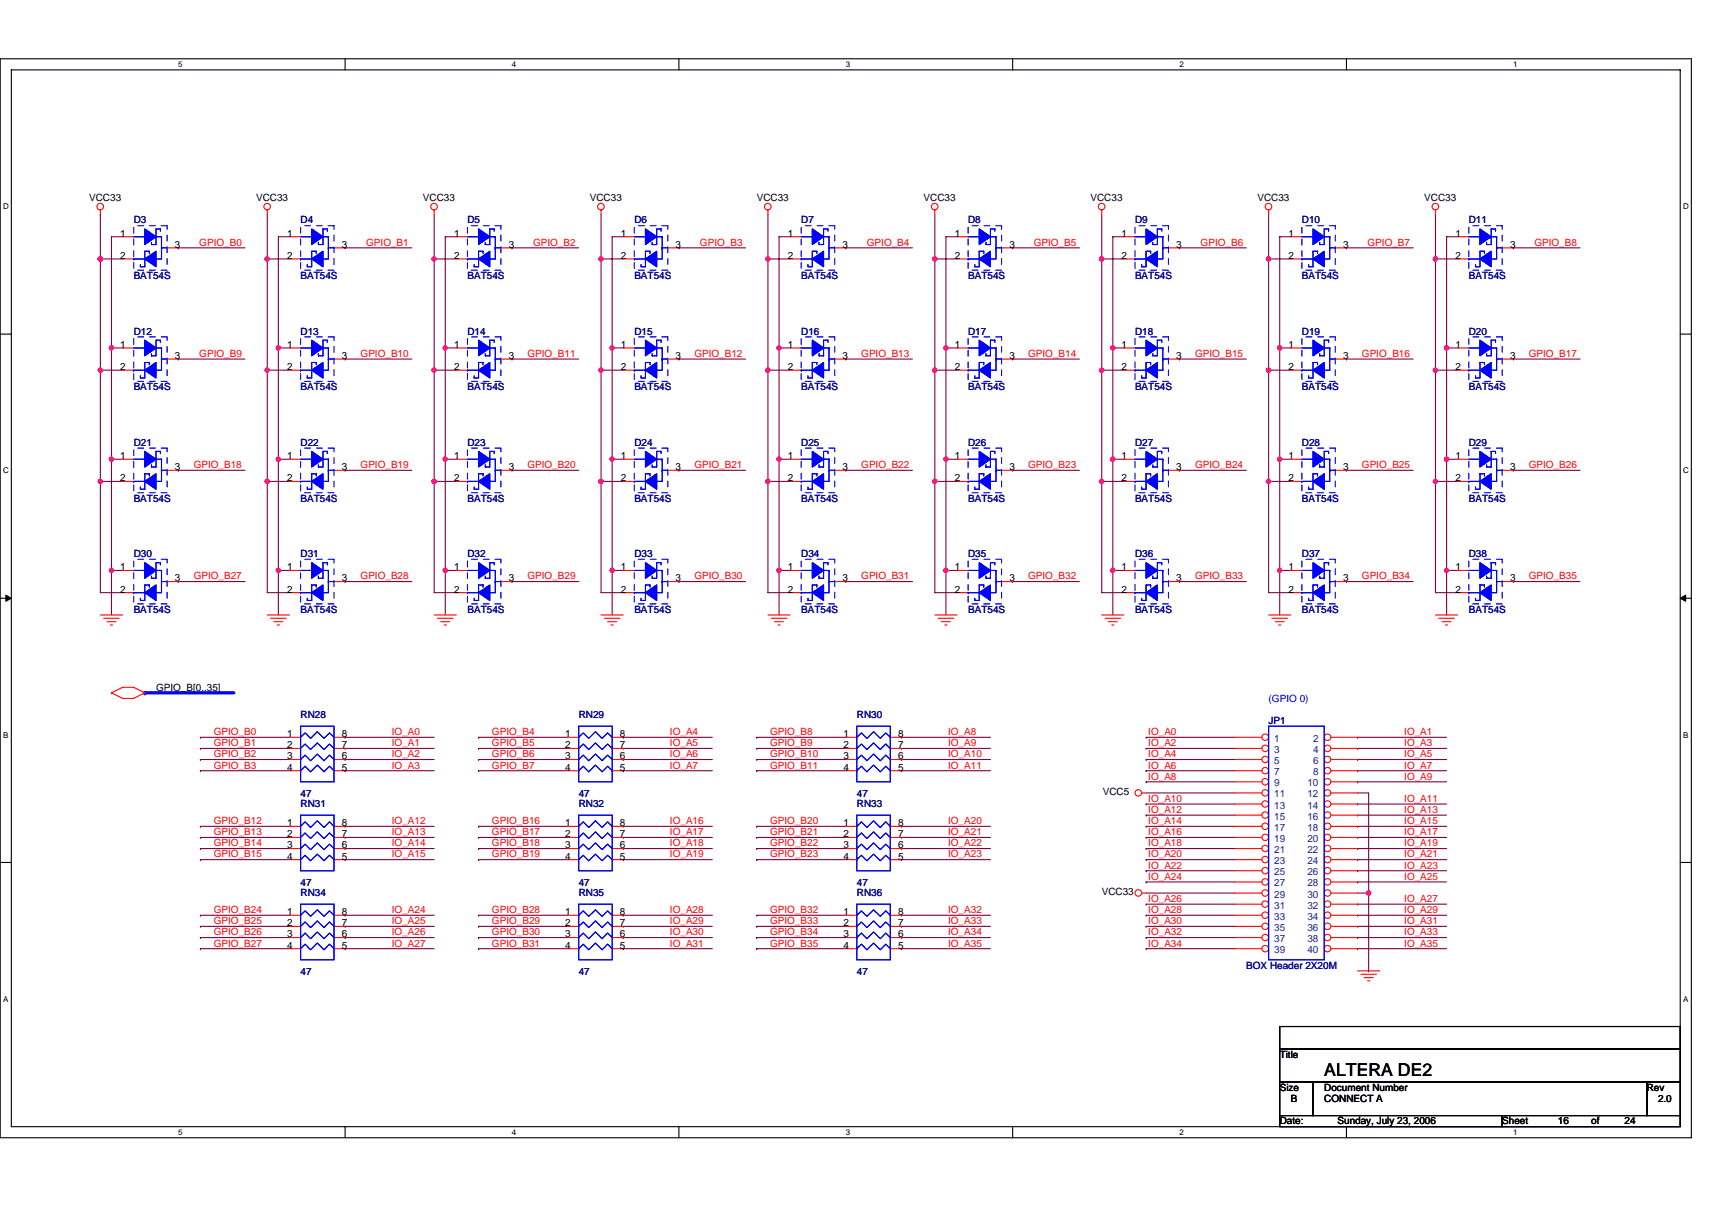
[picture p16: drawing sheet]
<svg xmlns="http://www.w3.org/2000/svg" width="297mm" height="210mm" viewBox="0 0 297 210" stroke-linecap="round" stroke-linejoin="round" font-family="sans-serif">
<defs><g id="words">
<text font-size="3.1" x="229.8" y="186.7">ALTERA DE2</text>
<g font-size="1.7">
<text x="15.5" y="34.9">VCC33</text>
<text x="44.4" y="34.9">VCC33</text>
<text x="73.4" y="34.9">VCC33</text>
<text x="102.3" y="34.9">VCC33</text>
<text x="131.3" y="34.9">VCC33</text>
<text x="160.2" y="34.9">VCC33</text>
<text x="189.2" y="34.9">VCC33</text>
<text x="218.2" y="34.9">VCC33</text>
<text x="247.1" y="34.9">VCC33</text>
<text x="20.9" y="41.1">1</text>
<text x="49.8" y="41.1">1</text>
<text x="78.8" y="41.1">1</text>
<text x="107.7" y="41.1">1</text>
<text x="136.7" y="41.1">1</text>
<text x="165.6" y="41.1">1</text>
<text x="194.6" y="41.1">1</text>
<text x="223.6" y="41.1">1</text>
<text x="252.5" y="41.1">1</text>
<text x="20.9" y="44.9">2</text>
<text x="30.3" y="43">3</text>
<text x="49.8" y="44.9">2</text>
<text x="59.3" y="43">3</text>
<text x="78.8" y="44.9">2</text>
<text x="88.3" y="43">3</text>
<text x="107.7" y="44.9">2</text>
<text x="117.2" y="43">3</text>
<text x="136.7" y="44.9">2</text>
<text x="146.2" y="43">3</text>
<text x="165.6" y="44.9">2</text>
<text x="175.1" y="43">3</text>
<text x="194.6" y="44.9">2</text>
<text x="204.1" y="43">3</text>
<text x="223.6" y="44.9">2</text>
<text x="233" y="43">3</text>
<text x="252.5" y="44.9">2</text>
<text x="262" y="43">3</text>
<text x="20.9" y="60.4">1</text>
<text x="20.9" y="64.2">2</text>
<text x="30.3" y="62.3">3</text>
<text x="49.8" y="60.4">1</text>
<text x="49.8" y="64.2">2</text>
<text x="59.3" y="62.3">3</text>
<text x="78.8" y="60.4">1</text>
<text x="78.8" y="64.2">2</text>
<text x="88.3" y="62.3">3</text>
<text x="107.7" y="60.4">1</text>
<text x="107.7" y="64.2">2</text>
<text x="117.2" y="62.3">3</text>
<text x="136.7" y="60.4">1</text>
<text x="136.7" y="64.2">2</text>
<text x="146.2" y="62.3">3</text>
<text x="165.6" y="60.4">1</text>
<text x="165.6" y="64.2">2</text>
<text x="175.1" y="62.3">3</text>
<text x="194.6" y="60.4">1</text>
<text x="194.6" y="64.2">2</text>
<text x="204.1" y="62.3">3</text>
<text x="223.6" y="60.4">1</text>
<text x="223.6" y="64.2">2</text>
<text x="233" y="62.3">3</text>
<text x="252.5" y="60.4">1</text>
<text x="252.5" y="64.2">2</text>
<text x="262" y="62.3">3</text>
<text x="20.9" y="79.7">1</text>
<text x="20.9" y="83.5">2</text>
<text x="30.3" y="81.6">3</text>
<text x="49.8" y="79.7">1</text>
<text x="49.8" y="83.5">2</text>
<text x="59.3" y="81.6">3</text>
<text x="78.8" y="79.7">1</text>
<text x="78.8" y="83.5">2</text>
<text x="88.3" y="81.6">3</text>
<text x="107.7" y="79.7">1</text>
<text x="107.7" y="83.5">2</text>
<text x="117.2" y="81.6">3</text>
<text x="136.7" y="79.7">1</text>
<text x="136.7" y="83.5">2</text>
<text x="146.2" y="81.6">3</text>
<text x="165.6" y="79.7">1</text>
<text x="165.6" y="83.5">2</text>
<text x="175.1" y="81.6">3</text>
<text x="194.6" y="79.7">1</text>
<text x="194.6" y="83.5">2</text>
<text x="204.1" y="81.6">3</text>
<text x="223.6" y="79.7">1</text>
<text x="223.6" y="83.5">2</text>
<text x="233" y="81.6">3</text>
<text x="252.5" y="79.7">1</text>
<text x="252.5" y="83.5">2</text>
<text x="262" y="81.6">3</text>
<text x="20.9" y="99">1</text>
<text x="30.3" y="100.9">3</text>
<text x="49.8" y="99">1</text>
<text x="59.3" y="100.9">3</text>
<text x="78.8" y="99">1</text>
<text x="88.3" y="100.9">3</text>
<text x="107.7" y="99">1</text>
<text x="117.2" y="100.9">3</text>
<text x="136.7" y="99">1</text>
<text x="146.2" y="100.9">3</text>
<text x="165.6" y="99">1</text>
<text x="175.1" y="100.9">3</text>
<text x="194.6" y="99">1</text>
<text x="204.1" y="100.9">3</text>
<text x="223.6" y="99">1</text>
<text x="233" y="100.9">3</text>
<text x="252.5" y="99">1</text>
<text x="262" y="100.9">3</text>
<text x="20.9" y="102.8">2</text>
<text x="49.8" y="102.8">2</text>
<text x="78.8" y="102.8">2</text>
<text x="107.7" y="102.8">2</text>
<text x="136.7" y="102.8">2</text>
<text x="165.6" y="102.8">2</text>
<text x="194.6" y="102.8">2</text>
<text x="223.6" y="102.8">2</text>
<text x="252.5" y="102.8">2</text>
<text x="27.1" y="119.8">GPIO_B[0..35]</text>
<text x="49.8" y="127.9">1</text>
<text x="49.8" y="129.9">2</text>
<text x="49.8" y="131.8">3</text>
<text x="59.3" y="131.8">6</text>
<text x="59.3" y="129.9">7</text>
<text x="59.3" y="127.9">8</text>
<text x="98.1" y="127.9">1</text>
<text x="98.1" y="129.9">2</text>
<text x="98.1" y="131.8">3</text>
<text x="107.6" y="131.8">6</text>
<text x="107.6" y="129.9">7</text>
<text x="107.6" y="127.9">8</text>
<text x="146.3" y="127.9">1</text>
<text x="146.3" y="129.9">2</text>
<text x="146.3" y="131.8">3</text>
<text x="155.8" y="131.8">6</text>
<text x="155.8" y="129.9">7</text>
<text x="155.8" y="127.9">8</text>
<text x="49.8" y="133.7">4</text>
<text x="59.3" y="133.7">5</text>
<text x="98.1" y="133.7">4</text>
<text x="107.6" y="133.7">5</text>
<text x="146.3" y="133.7">4</text>
<text x="155.8" y="133.7">5</text>
<text x="191.3" y="138">VCC5</text>
<text x="49.8" y="143.4">1</text>
<text x="59.3" y="143.4">8</text>
<text x="98.1" y="143.4">1</text>
<text x="107.6" y="143.4">8</text>
<text x="146.3" y="143.4">1</text>
<text x="155.8" y="143.4">8</text>
<text x="49.8" y="145.3">2</text>
<text x="49.8" y="147.2">3</text>
<text x="49.8" y="149.2">4</text>
<text x="59.3" y="149.2">5</text>
<text x="59.3" y="147.2">6</text>
<text x="59.3" y="145.3">7</text>
<text x="98.1" y="145.3">2</text>
<text x="98.1" y="147.2">3</text>
<text x="98.1" y="149.2">4</text>
<text x="107.6" y="149.2">5</text>
<text x="107.6" y="147.2">6</text>
<text x="107.6" y="145.3">7</text>
<text x="146.3" y="145.3">2</text>
<text x="146.3" y="147.2">3</text>
<text x="146.3" y="149.2">4</text>
<text x="155.8" y="149.2">5</text>
<text x="155.8" y="147.2">6</text>
<text x="155.8" y="145.3">7</text>
<text x="191.2" y="155.4">VCC33</text>
<text x="49.8" y="158.8">1</text>
<text x="49.8" y="160.7">2</text>
<text x="59.3" y="160.7">7</text>
<text x="59.3" y="158.8">8</text>
<text x="98.1" y="158.8">1</text>
<text x="98.1" y="160.7">2</text>
<text x="107.6" y="160.7">7</text>
<text x="107.6" y="158.8">8</text>
<text x="146.3" y="158.8">1</text>
<text x="146.3" y="160.7">2</text>
<text x="155.8" y="160.7">7</text>
<text x="155.8" y="158.8">8</text>
<text x="49.8" y="162.7">3</text>
<text x="49.8" y="164.6">4</text>
<text x="59.3" y="164.6">5</text>
<text x="59.3" y="162.7">6</text>
<text x="98.1" y="162.7">3</text>
<text x="98.1" y="164.6">4</text>
<text x="107.6" y="164.6">5</text>
<text x="107.6" y="162.7">6</text>
<text x="146.3" y="162.7">3</text>
<text x="146.3" y="164.6">4</text>
<text x="155.8" y="164.6">5</text>
<text x="155.8" y="162.7">6</text>
<text x="222" y="183.6">Title</text>
<text x="222" y="189.3">Size</text>
<text x="224" y="191.3">B</text>
<text x="229.8" y="189.3">Document Number</text>
<text x="229.8" y="191.3">CONNECT A</text>
<text x="285.7" y="189.3">Rev</text>
<text x="287.7" y="191.3">2.0</text>
<text x="222" y="195.1">Date:</text>
<text x="232.1" y="195.1">Sunday, July 23, 2006</text>
<text x="260.6" y="195.1">Sheet</text>
<text x="270.3" y="195.1">16</text>
<text x="276.1" y="195.1">of</text>
<text x="281.9" y="195.1">24</text>
</g>
<g font-size="1.7" fill="#000080">
<text x="23.2" y="38.8">D3</text>
<text x="52.2" y="38.8">D4</text>
<text x="81.1" y="38.8">D5</text>
<text x="110.1" y="38.8">D6</text>
<text x="139" y="38.8">D7</text>
<text x="168" y="38.8">D8</text>
<text x="196.9" y="38.8">D9</text>
<text x="225.9" y="38.8">D10</text>
<text x="254.8" y="38.8">D11</text>
<text x="23.2" y="48.4">BAT54S</text>
<text x="52.2" y="48.4">BAT54S</text>
<text x="81.1" y="48.4">BAT54S</text>
<text x="110.1" y="48.4">BAT54S</text>
<text x="139" y="48.4">BAT54S</text>
<text x="168" y="48.4">BAT54S</text>
<text x="196.9" y="48.4">BAT54S</text>
<text x="225.9" y="48.4">BAT54S</text>
<text x="254.8" y="48.4">BAT54S</text>
<text x="23.2" y="58.1">D12</text>
<text x="52.2" y="58.1">D13</text>
<text x="81.1" y="58.1">D14</text>
<text x="110.1" y="58.1">D15</text>
<text x="139" y="58.1">D16</text>
<text x="168" y="58.1">D17</text>
<text x="196.9" y="58.1">D18</text>
<text x="225.9" y="58.1">D19</text>
<text x="254.8" y="58.1">D20</text>
<text x="23.2" y="67.7">BAT54S</text>
<text x="52.2" y="67.7">BAT54S</text>
<text x="81.1" y="67.7">BAT54S</text>
<text x="110.1" y="67.7">BAT54S</text>
<text x="139" y="67.7">BAT54S</text>
<text x="168" y="67.7">BAT54S</text>
<text x="196.9" y="67.7">BAT54S</text>
<text x="225.9" y="67.7">BAT54S</text>
<text x="254.8" y="67.7">BAT54S</text>
<text x="23.2" y="77.4">D21</text>
<text x="52.2" y="77.4">D22</text>
<text x="81.1" y="77.4">D23</text>
<text x="110.1" y="77.4">D24</text>
<text x="139" y="77.4">D25</text>
<text x="168" y="77.4">D26</text>
<text x="196.9" y="77.4">D27</text>
<text x="225.9" y="77.4">D28</text>
<text x="254.8" y="77.4">D29</text>
<text x="23.2" y="87">BAT54S</text>
<text x="52.2" y="87">BAT54S</text>
<text x="81.1" y="87">BAT54S</text>
<text x="110.1" y="87">BAT54S</text>
<text x="139" y="87">BAT54S</text>
<text x="168" y="87">BAT54S</text>
<text x="196.9" y="87">BAT54S</text>
<text x="225.9" y="87">BAT54S</text>
<text x="254.8" y="87">BAT54S</text>
<text x="23.2" y="96.7">D30</text>
<text x="52.2" y="96.7">D31</text>
<text x="81.1" y="96.7">D32</text>
<text x="110.1" y="96.7">D33</text>
<text x="139" y="96.7">D34</text>
<text x="168" y="96.7">D35</text>
<text x="196.9" y="96.7">D36</text>
<text x="225.9" y="96.7">D37</text>
<text x="254.8" y="96.7">D38</text>
<text x="23.2" y="106.3">BAT54S</text>
<text x="52.2" y="106.3">BAT54S</text>
<text x="81.1" y="106.3">BAT54S</text>
<text x="110.1" y="106.3">BAT54S</text>
<text x="139" y="106.3">BAT54S</text>
<text x="168" y="106.3">BAT54S</text>
<text x="196.9" y="106.3">BAT54S</text>
<text x="225.9" y="106.3">BAT54S</text>
<text x="254.8" y="106.3">BAT54S</text>
<text x="52.2" y="124.7">RN28</text>
<text x="100.4" y="124.7">RN29</text>
<text x="148.7" y="124.7">RN30</text>
<text x="220.1" y="125.6">JP1</text>
<text x="52.2" y="140.1">RN31</text>
<text x="52.2" y="138.4">47</text>
<text x="100.4" y="140.1">RN32</text>
<text x="100.4" y="138.4">47</text>
<text x="148.7" y="138.4">47</text>
<text x="148.7" y="140.1">RN33</text>
<text x="52.2" y="153.8">47</text>
<text x="52.2" y="155.6">RN34</text>
<text x="100.4" y="153.8">47</text>
<text x="100.4" y="155.6">RN35</text>
<text x="148.7" y="155.6">RN36</text>
<text x="148.7" y="153.8">47</text>
<text x="52.2" y="169.3">47</text>
<text x="100.4" y="169.3">47</text>
<text x="148.7" y="169.3">47</text>
<text x="216.2" y="168.1">BOX Header 2X20M</text>
</g>
<g font-size="1.7" fill="#f00">
<text x="34.6" y="42.6">GPIO_B0</text>
<text x="63.5" y="42.6">GPIO_B1</text>
<text x="92.5" y="42.6">GPIO_B2</text>
<text x="121.5" y="42.6">GPIO_B3</text>
<text x="150.4" y="42.6">GPIO_B4</text>
<text x="179.4" y="42.6">GPIO_B5</text>
<text x="208.3" y="42.6">GPIO_B6</text>
<text x="237.3" y="42.6">GPIO_B7</text>
<text x="266.2" y="42.6">GPIO_B8</text>
<text x="34.6" y="61.9">GPIO_B9</text>
<text x="62.6" y="61.9">GPIO_B10</text>
<text x="91.5" y="61.9">GPIO_B11</text>
<text x="120.5" y="61.9">GPIO_B12</text>
<text x="149.4" y="61.9">GPIO_B13</text>
<text x="178.4" y="61.9">GPIO_B14</text>
<text x="207.3" y="61.9">GPIO_B15</text>
<text x="236.3" y="61.9">GPIO_B16</text>
<text x="265.3" y="61.9">GPIO_B17</text>
<text x="33.6" y="81.2">GPIO_B18</text>
<text x="62.6" y="81.2">GPIO_B19</text>
<text x="91.5" y="81.2">GPIO_B20</text>
<text x="120.5" y="81.2">GPIO_B21</text>
<text x="149.4" y="81.2">GPIO_B22</text>
<text x="178.4" y="81.2">GPIO_B23</text>
<text x="207.3" y="81.2">GPIO_B24</text>
<text x="236.3" y="81.2">GPIO_B25</text>
<text x="265.3" y="81.2">GPIO_B26</text>
<text x="33.6" y="100.5">GPIO_B27</text>
<text x="62.6" y="100.5">GPIO_B28</text>
<text x="91.5" y="100.5">GPIO_B29</text>
<text x="120.5" y="100.5">GPIO_B30</text>
<text x="149.4" y="100.5">GPIO_B31</text>
<text x="178.4" y="100.5">GPIO_B32</text>
<text x="207.3" y="100.5">GPIO_B33</text>
<text x="236.3" y="100.5">GPIO_B34</text>
<text x="265.3" y="100.5">GPIO_B35</text>
<text x="37.1" y="127.6">GPIO_B0</text>
<text x="37.1" y="129.5">GPIO_B1</text>
<text x="37.1" y="131.4">GPIO_B2</text>
<text x="68" y="127.6">IO_A0</text>
<text x="68" y="131.4">IO_A2</text>
<text x="68" y="129.5">IO_A1</text>
<text x="85.4" y="131.4">GPIO_B6</text>
<text x="85.4" y="129.5">GPIO_B5</text>
<text x="85.4" y="127.6">GPIO_B4</text>
<text x="116.2" y="129.5">IO_A5</text>
<text x="116.2" y="127.6">IO_A4</text>
<text x="116.2" y="131.4">IO_A6</text>
<text x="133.6" y="127.6">GPIO_B8</text>
<text x="133.6" y="131.4">GPIO_B10</text>
<text x="133.6" y="129.5">GPIO_B9</text>
<text x="164.5" y="131.4">IO_A10</text>
<text x="164.5" y="127.6">IO_A8</text>
<text x="164.5" y="129.5">IO_A9</text>
<text x="199.2" y="131.4">IO_A4</text>
<text x="199.2" y="127.6">IO_A0</text>
<text x="199.2" y="129.5">IO_A2</text>
<text x="243.6" y="131.4">IO_A5</text>
<text x="243.6" y="129.5">IO_A3</text>
<text x="243.6" y="127.6">IO_A1</text>
<text x="37.1" y="133.4">GPIO_B3</text>
<text x="68" y="133.4">IO_A3</text>
<text x="85.4" y="133.4">GPIO_B7</text>
<text x="116.2" y="133.4">IO_A7</text>
<text x="133.6" y="133.4">GPIO_B11</text>
<text x="164.5" y="133.4">IO_A11</text>
<text x="199.2" y="135.3">IO_A8</text>
<text x="199.2" y="133.4">IO_A6</text>
<text x="243.6" y="135.3">IO_A9</text>
<text x="243.6" y="133.4">IO_A7</text>
<text x="37.1" y="143">GPIO_B12</text>
<text x="68" y="143">IO_A12</text>
<text x="85.4" y="143">GPIO_B16</text>
<text x="116.2" y="143">IO_A16</text>
<text x="133.6" y="143">GPIO_B20</text>
<text x="164.5" y="143">IO_A20</text>
<text x="199.2" y="141.1">IO_A12</text>
<text x="199.2" y="143">IO_A14</text>
<text x="199.2" y="139.1">IO_A10</text>
<text x="243.6" y="141.1">IO_A13</text>
<text x="243.6" y="143">IO_A15</text>
<text x="243.6" y="139.1">IO_A11</text>
<text x="37.1" y="148.8">GPIO_B15</text>
<text x="37.1" y="146.9">GPIO_B14</text>
<text x="37.1" y="144.9">GPIO_B13</text>
<text x="68" y="144.9">IO_A13</text>
<text x="68" y="148.8">IO_A15</text>
<text x="68" y="146.9">IO_A14</text>
<text x="85.4" y="148.8">GPIO_B19</text>
<text x="85.4" y="146.9">GPIO_B18</text>
<text x="85.4" y="144.9">GPIO_B17</text>
<text x="116.2" y="144.9">IO_A17</text>
<text x="116.2" y="146.9">IO_A18</text>
<text x="116.2" y="148.8">IO_A19</text>
<text x="133.6" y="148.8">GPIO_B23</text>
<text x="133.6" y="144.9">GPIO_B21</text>
<text x="133.6" y="146.9">GPIO_B22</text>
<text x="164.5" y="144.9">IO_A21</text>
<text x="164.5" y="148.8">IO_A23</text>
<text x="164.5" y="146.9">IO_A22</text>
<text x="199.2" y="148.8">IO_A20</text>
<text x="199.2" y="144.9">IO_A16</text>
<text x="199.2" y="146.9">IO_A18</text>
<text x="243.6" y="148.8">IO_A21</text>
<text x="243.6" y="146.9">IO_A19</text>
<text x="243.6" y="144.9">IO_A17</text>
<text x="199.2" y="152.7">IO_A24</text>
<text x="199.2" y="150.7">IO_A22</text>
<text x="243.6" y="150.7">IO_A23</text>
<text x="243.6" y="152.7">IO_A25</text>
<text x="37.1" y="160.4">GPIO_B25</text>
<text x="37.1" y="158.5">GPIO_B24</text>
<text x="68" y="160.4">IO_A25</text>
<text x="68" y="158.5">IO_A24</text>
<text x="85.4" y="160.4">GPIO_B29</text>
<text x="85.4" y="158.5">GPIO_B28</text>
<text x="116.2" y="160.4">IO_A29</text>
<text x="116.2" y="158.5">IO_A28</text>
<text x="133.6" y="158.5">GPIO_B32</text>
<text x="133.6" y="160.4">GPIO_B33</text>
<text x="164.5" y="158.5">IO_A32</text>
<text x="164.5" y="160.4">IO_A33</text>
<text x="199.2" y="156.5">IO_A26</text>
<text x="199.2" y="158.5">IO_A28</text>
<text x="199.2" y="160.4">IO_A30</text>
<text x="243.6" y="160.4">IO_A31</text>
<text x="243.6" y="158.5">IO_A29</text>
<text x="243.6" y="156.5">IO_A27</text>
<text x="37.1" y="162.3">GPIO_B26</text>
<text x="37.1" y="164.3">GPIO_B27</text>
<text x="68" y="162.3">IO_A26</text>
<text x="68" y="164.3">IO_A27</text>
<text x="85.4" y="162.3">GPIO_B30</text>
<text x="85.4" y="164.3">GPIO_B31</text>
<text x="116.2" y="162.3">IO_A30</text>
<text x="116.2" y="164.3">IO_A31</text>
<text x="133.6" y="164.3">GPIO_B35</text>
<text x="133.6" y="162.3">GPIO_B34</text>
<text x="164.5" y="162.3">IO_A34</text>
<text x="164.5" y="164.3">IO_A35</text>
<text x="199.2" y="162.3">IO_A32</text>
<text x="199.2" y="164.3">IO_A34</text>
<text x="243.6" y="164.3">IO_A35</text>
<text x="243.6" y="162.3">IO_A33</text>
</g>
<text font-size="1.7" fill="#00f" x="220.1" y="121.8">(GPIO 0)</text>
<g font-size="1.7" fill="#004080">
<text x="221.1" y="128.7">1</text>
<text x="221.1" y="130.7">3</text>
<text x="227.8" y="128.7">2</text>
<text x="227.8" y="130.7">4</text>
<text x="221.1" y="132.6">5</text>
<text x="221.1" y="134.5">7</text>
<text x="221.1" y="136.5">9</text>
<text x="226.8" y="136.5">10</text>
<text x="227.8" y="132.6">6</text>
<text x="227.8" y="134.5">8</text>
<text x="221.1" y="138.4">11</text>
<text x="221.1" y="140.3">13</text>
<text x="221.1" y="142.2">15</text>
<text x="226.8" y="138.4">12</text>
<text x="226.8" y="140.3">14</text>
<text x="226.8" y="142.2">16</text>
<text x="221.1" y="144.2">17</text>
<text x="221.1" y="146.1">19</text>
<text x="221.1" y="148">21</text>
<text x="221.1" y="150">23</text>
<text x="226.8" y="144.2">18</text>
<text x="226.8" y="146.1">20</text>
<text x="226.8" y="148">22</text>
<text x="226.8" y="150">24</text>
<text x="221.1" y="151.9">25</text>
<text x="221.1" y="153.8">27</text>
<text x="221.1" y="155.8">29</text>
<text x="226.8" y="151.9">26</text>
<text x="226.8" y="153.8">28</text>
<text x="226.8" y="155.8">30</text>
<text x="221.1" y="157.7">31</text>
<text x="221.1" y="159.6">33</text>
<text x="221.1" y="161.5">35</text>
<text x="226.8" y="157.7">32</text>
<text x="226.8" y="159.6">34</text>
<text x="226.8" y="161.5">36</text>
<text x="221.1" y="163.5">37</text>
<text x="221.1" y="165.4">39</text>
<text x="226.8" y="163.5">38</text>
<text x="226.8" y="165.4">40</text>
</g>
<g font-size="1.4">
<text x="30.9" y="11.7">5</text>
<text x="88.8" y="11.7">4</text>
<text x="146.7" y="11.7">3</text>
<text x="204.7" y="11.7">2</text>
<text x="262.6" y="11.7">1</text>
<text x=".5" y="36.3">D</text>
<text x="292" y="36.3">D</text>
<text x=".5" y="82.1">C</text>
<text x="292" y="82.1">C</text>
<text x=".5" y="128">B</text>
<text x="292" y="128">B</text>
<text x=".5" y="173.8">A</text>
<text x="292" y="173.8">A</text>
<text x="30.9" y="197">5</text>
<text x="88.8" y="197">4</text>
<text x="146.7" y="197">3</text>
<text x="204.7" y="197">2</text>
<text x="262.6" y="197">1</text>
</g>
</g></defs>
<path d="M0 10.2h293.5v187.2h-293.5zM2 12.1h289.5v183.4h-289.5z" fill="none" stroke="#000" stroke-width=".19"/>
<g fill="#fff">
<path d="M30.9 10.4h.8v1.6h-.8z"/>
<path d="M30.9 195.7h.8v1.6h-.8z"/>
</g>
<path d="M59.9 10.2v1.9M59.9 195.5v1.9" fill="none" stroke="#000" stroke-width=".19"/>
<g fill="#fff">
<path d="M88.8 10.4h.8v1.6h-.8z"/>
<path d="M88.8 195.7h.8v1.6h-.8z"/>
</g>
<path d="M117.8 10.2v1.9M117.8 195.5v1.9" fill="none" stroke="#000" stroke-width=".19"/>
<g fill="#fff">
<path d="M146.7 10.4h.8v1.6h-.8z"/>
<path d="M146.7 195.7h.8v1.6h-.8z"/>
</g>
<path d="M175.7 10.2v1.9M175.7 195.5v1.9" fill="none" stroke="#000" stroke-width=".19"/>
<g fill="#fff">
<path d="M204.7 10.4h.7v1.6h-.7z"/>
<path d="M204.7 195.7h.7v1.6h-.7z"/>
</g>
<path d="M233.6 10.2v1.9M233.6 195.5v1.9" fill="none" stroke="#000" stroke-width=".19"/>
<g fill="#fff">
<path d="M262.6 10.4h.7v1.6h-.7z"/>
<path d="M262.6 195.7h.7v1.6h-.7z"/>
<path d="M.5 35.1h1v1.5h-1z"/>
<path d="M292 35.1h1v1.5h-1z"/>
<path d="M.5 80.9h1v1.5h-1z"/>
<path d="M292 80.9h1v1.5h-1z"/>
</g>
<path d="M0 58h2M291.5 58h2" fill="none" stroke="#000" stroke-width=".19"/>
<g fill="#fff">
<path d="M.5 126.7h.9v1.6h-.9z"/>
<path d="M292 126.7h.9v1.6h-.9z"/>
</g>
<path d="M0 103.8h2M291.5 103.8h2" fill="none" stroke="#000" stroke-width=".19"/>
<path d="M1 103.3l1 .5-1 .6zM291.5 103.8l1-.5v1.1z" fill="#000" stroke="#000" stroke-width=".17"/>
<g fill="#fff">
<path d="M.5 172.6h.9v1.5h-.9z"/>
<path d="M292 172.6h.9v1.5h-.9z"/>
</g>
<path d="M0 149.7h2M291.5 149.7h2M222 178.1h69.5v3.9h-69.5zM222 182h69.5v5.8h-69.5zM222 187.8h5.8v5.8h-5.8zM222 193.6h38.6v1.9h-38.6zM227.8 187.8h57.9v5.8h-57.9zM260.6 193.6h30.9v1.9h-30.9zM285.7 187.8h5.8v5.8h-5.8z" fill="none" stroke="#000" stroke-width=".19"/>
<g fill="none" stroke="#800040" stroke-width=".19">
<path d="M17.4 37.2v7.7h3.9M17.4 37.2h.1M46.4 37.2v7.7h3.8M75.3 37.2v7.7h3.9M104.3 37.2v7.7h3.8M133.2 37.2v7.7h3.9M162.2 37.2v7.7h3.8M191.2 37.2v7.7h3.8M220.1 37.2v7.7h3.9M249.1 37.2v7.7h3.8M17.4 44.9v57.9h3.9M17.4 44.9h.1"/>
<path d="M21.3 41.1h-2v19.3M30.9 43h.1M30.9 43h11.6M46.4 44.9v57.9h3.8M46.4 44.9h.1M50.2 41.1h-1.9v19.3M59.9 43h.1M59.9 43h11.6M75.3 44.9v57.9h3.9M75.3 44.9h.1M79.2 41.1h-1.9v19.3M88.8 43h.1"/>
<path d="M88.8 43h11.6M104.3 44.9v57.9h3.8M104.3 44.9h.1M108.1 41.1h-1.9v19.3M117.8 43h.1M117.8 43h11.6M133.2 44.9v57.9h3.9M133.2 44.9h.1M137.1 41.1h-1.9v19.3M146.7 43h.1M146.7 43h11.6M162.2 44.9v57.9h3.8"/>
<path d="M162.2 44.9h.1M166 41.1h-1.9v19.3M175.7 43h.1M175.7 43h11.6M191.2 44.9v57.9h3.8M191.2 44.9h.1M195 41.1h-1.9v19.3M204.7 43h.1M204.7 43h11.5M220.1 44.9h.1M220.1 44.9v38.6M224 41.1h-2v19.3"/>
<path d="M233.6 43h.1M233.6 43h11.6M249.1 44.9v57.9h3.8M249.1 44.9h.1M252.9 41.1h-1.9v19.3M262.6 43h.1M262.6 43h11.5M17.4 64.2h3.9M17.4 64.2h.1M19.3 79.7h2M19.3 60.4h2M19.3 60.4h.1"/>
<path d="M19.3 79.7h.1M19.3 60.4v46.3M30.9 62.3h.1M30.9 62.3h11.6M46.4 64.2h3.8M46.4 64.2h.1M48.3 79.7h1.9M48.3 60.4h1.9M48.3 60.4h.1M48.3 79.7h.1M48.3 60.4v46.3M59.9 62.3h.1"/>
<path d="M59.9 62.3h11.6M75.3 64.2h3.9M75.3 64.2h.1M77.3 79.7h1.9M77.3 60.4h1.9M77.3 60.4h.1M77.3 79.7h.1M77.3 60.4v46.3M88.8 62.3h.1M88.8 62.3h11.6M104.3 64.2h3.8M104.3 64.2h.1"/>
<path d="M106.2 79.7h1.9M106.2 60.4h1.9M106.2 60.4h.1M106.2 79.7h.1M106.2 60.4v46.3M117.8 62.3h.1M117.8 62.3h11.6M133.2 64.2h3.9M133.2 64.2h.1M135.2 79.7h1.9M135.2 60.4h1.9M135.2 60.4h.1"/>
<path d="M135.2 79.7h.1M135.2 60.4v46.3M146.7 62.3h.1M146.7 62.3h11.6M162.2 64.2h3.8M162.2 64.2h.1M164.1 79.7h1.9M164.1 60.4h1.9M164.1 60.4h.1M164.1 79.7h.1M164.1 60.4v46.3M175.7 62.3h.1"/>
<path d="M175.7 62.3h11.6M191.2 64.2h3.8M191.2 64.2h.1M193.1 79.7h1.9M193.1 60.4h1.9M193.1 60.4h.1M193.1 79.7h.1M193.1 60.4v46.3M204.7 62.3h.1M204.7 62.3h11.5M220.1 64.2h3.9M220.1 64.2h.1"/>
<path d="M222 79.7h2M222 60.4h2M222 60.4h.1M222 79.7h.1M222 60.4v46.3M233.6 62.3h.1M233.6 62.3h11.6M249.1 64.2h3.8M249.1 64.2h.1M251 79.7h1.9M251 60.4h1.9M251 60.4h.1"/>
<path d="M251 79.7h.1M251 60.4v46.3M262.6 62.3h.1M262.6 62.3h11.5M17.4 83.5h3.9M17.4 83.5h.1M19.3 99h2M19.3 99h.1M30.9 81.6h.1M30.9 81.6h11.6M46.4 83.5h3.8M46.4 83.5h.1"/>
<path d="M48.3 99h1.9M48.3 99h.1M59.9 81.6h.1M59.9 81.6h11.6M75.3 83.5h3.9M75.3 83.5h.1M77.3 99h1.9M77.3 99h.1M88.8 81.6h.1M88.8 81.6h11.6M104.3 83.5h3.8M104.3 83.5h.1"/>
<path d="M106.2 99h1.9M106.2 99h.1M117.8 81.6h.1M117.8 81.6h11.6M133.2 83.5h3.9M133.2 83.5h.1M135.2 99h1.9M135.2 99h.1M146.7 81.6h.1M146.7 81.6h11.6M162.2 83.5h3.8M162.2 83.5h.1"/>
<path d="M164.1 99h1.9M164.1 99h.1M175.7 81.6h.1M175.7 81.6h11.6M191.2 83.5h3.8M191.2 83.5h.1M193.1 99h1.9M193.1 99h.1M204.7 81.6h.1M204.7 81.6h11.5M220.1 83.5v19.3h3.9M220.1 83.5h.1"/>
<path d="M220.1 83.5h3.9M222 99h2M222 99h.1M233.6 81.6h.1M233.6 81.6h11.6M249.1 83.5h3.8M249.1 83.5h.1M251 99h1.9M251 99h.1M262.6 81.6h.1M262.6 81.6h11.5M30.9 100.9h.1"/>
<path d="M30.9 100.9h11.6M59.9 100.9h.1M59.9 100.9h11.6M88.8 100.9h.1M88.8 100.9h11.6M117.8 100.9h.1M117.8 100.9h11.6M146.7 100.9h.1M146.7 100.9h11.6M175.7 100.9h.1M175.7 100.9h11.6M204.7 100.9h.1"/>
<path d="M204.7 100.9h11.5M233.6 100.9h.1M233.6 100.9h11.6M262.6 100.9h.1M262.6 100.9h11.5M34.8 128h.1M34.8 129.9h.1M34.8 131.8h.1M34.8 133.8h.1M34.8 131.8h15.4M34.8 133.8h15.4M34.8 129.9h15.4"/>
<path d="M34.8 128h15.4M59.9 128h.1M59.9 133.8h.1M59.9 131.8h.1M59.9 129.9h.1M59.9 131.8h15.4M59.9 133.8h15.4M59.9 129.9h15.4M59.9 128h15.4M83 131.8h.1M83 129.9h.1M83 128h.1"/>
<path d="M83 133.8h.1M83 131.8h15.5M83 133.8h15.5M83 129.9h15.5M83 128h15.5M108.1 129.9h.1M108.1 133.8h.1M108.1 128h.1M108.1 131.8h.1M108.1 131.8h15.5M108.1 133.8h15.5M108.1 129.9h15.5"/>
<path d="M108.1 128h15.5M131.3 128h.1M131.3 131.8h.1M131.3 133.8h.1M131.3 129.9h.1M131.3 131.8h15.4M131.3 133.8h15.4M131.3 129.9h15.4M131.3 128h15.4M156.4 131.8h.1M156.4 128h.1M156.4 129.9h.1"/>
<path d="M156.4 133.8h.1M156.4 131.8h15.4M156.4 133.8h15.4M156.4 129.9h15.4M156.4 128h15.4M198.9 131.8h.1M198.9 128h.1M198.9 137.6h15.4M198.9 129.9h.1M198.9 139.5h.1M198.9 135.7h.1M198.9 133.8h.1"/>
<path d="M198.9 131.8h15.4M198.9 135.7h15.4M198.9 133.8h15.4M198.9 139.5h15.4M198.9 129.9h15.4M198.9 128h15.4M235.5 135.7h.1M235.5 131.8h.1M235.5 133.8h.1M235.5 139.5h.1M235.5 129.9h.1M235.5 128h.1"/>
<path d="M235.5 137.6h2v30.9M235.5 131.8h15.5M235.5 135.7h15.5M235.5 133.8h15.5M235.5 139.5h15.5M235.5 129.9h15.5M235.5 128h15.5M34.8 149.2h.1M34.8 143.4h.1M34.8 147.3h.1M34.8 145.3h.1M34.8 158.8h.1"/>
<path d="M34.8 149.2h15.4M34.8 158.8h15.4M34.8 147.3h15.4M34.8 143.4h15.4M34.8 145.3h15.4M59.9 145.3h.1M59.9 149.2h.1M59.9 143.4h.1M59.9 147.3h.1M59.9 158.8h.1M59.9 149.2h15.4M59.9 158.8h15.4"/>
<path d="M59.9 147.3h15.4M59.9 143.4h15.4M59.9 145.3h15.4M83 149.2h.1M83 147.3h.1M83 145.3h.1M83 143.4h.1M83 158.8h.1M83 149.2h15.5M83 158.8h15.5M83 147.3h15.5M83 143.4h15.5"/>
<path d="M83 145.3h15.5M108.1 145.3h.1M108.1 147.3h.1M108.1 149.2h.1M108.1 143.4h.1M108.1 158.8h.1M108.1 149.2h15.5M108.1 158.8h15.5M108.1 147.3h15.5M108.1 143.4h15.5M108.1 145.3h15.5M131.3 149.2h.1"/>
<path d="M131.3 143.4h.1M131.3 145.3h.1M131.3 147.3h.1M131.3 158.8h.1M131.3 149.2h15.4M131.3 158.8h15.4M131.3 147.3h15.4M131.3 143.4h15.4M131.3 145.3h15.4M156.4 145.3h.1M156.4 143.4h.1M156.4 149.2h.1"/>
<path d="M156.4 147.3h.1M156.4 158.8h.1M156.4 149.2h15.4M156.4 158.8h15.4M156.4 147.3h15.4M156.4 143.4h15.4M156.4 145.3h15.4M198.9 153.1h.1M198.9 141.5h.1M198.9 149.2h.1M198.9 156.9h.1M198.9 158.8h.1"/>
<path d="M198.9 143.4h.1M198.9 145.3h.1M198.9 151.1h.1M198.9 155h15.4M198.9 147.3h.1M198.9 141.5h15.4M198.9 153.1h15.4M198.9 149.2h15.4M198.9 156.9h15.4M198.9 151.1h15.4M198.9 158.8h15.4M198.9 147.3h15.4"/>
<path d="M198.9 143.4h15.4M198.9 145.3h15.4M235.5 141.5h.1M235.5 151.1h.1M235.5 149.2h.1M235.5 158.8h.1M235.5 147.3h.1M235.5 143.4h.1M235.5 156.9h.1M235.5 145.3h.1M235.5 153.1h.1M235.5 155h2"/>
<path d="M235.5 141.5h15.5M235.5 153.1h15.5M235.5 149.2h15.5M235.5 156.9h15.5M235.5 151.1h15.5M235.5 158.8h15.5M235.5 147.3h15.5M235.5 143.4h15.5M235.5 145.3h15.5M237.5 155h.1M34.8 162.7h.1M34.8 160.8h.1"/>
<path d="M34.8 164.6h.1M34.8 160.8h15.4M34.8 164.6h15.4M34.8 162.7h15.4M59.9 160.8h.1M59.9 162.7h.1M59.9 164.6h.1M59.9 160.8h15.4M59.9 164.6h15.4M59.9 162.7h15.4M83 160.8h.1M83 162.7h.1"/>
<path d="M83 164.6h.1M83 160.8h15.5M83 164.6h15.5M83 162.7h15.5M108.1 160.8h.1M108.1 162.7h.1M108.1 164.6h.1M108.1 160.8h15.5M108.1 164.6h15.5M108.1 162.7h15.5M131.3 164.6h.1M131.3 162.7h.1"/>
<path d="M131.3 160.8h.1M131.3 160.8h15.4M131.3 164.6h15.4M131.3 162.7h15.4M156.4 162.7h.1M156.4 164.6h.1M156.4 160.8h.1M156.4 160.8h15.4M156.4 164.6h15.4M156.4 162.7h15.4M198.9 162.7h.1M198.9 160.8h.1"/>
<path d="M198.9 164.6h.1M198.9 160.8h15.4M198.9 164.6h15.4M198.9 162.7h15.4M235.5 160.8h.1M235.5 164.6h.1M235.5 162.7h.1M235.5 160.8h15.5M235.5 164.6h15.5M235.5 162.7h15.5M237.5 168.5h.1"/>
</g>
<path d="M25.1 120.2h.1M25.1 120.2h15.5" fill="none" stroke="#00f" stroke-width=".57"/>
<g fill="#f0f" stroke="#f0f" stroke-width=".19">
<circle cx="17.4" cy="83.5" r=".38"/>
<circle cx="17.4" cy="44.9" r=".38"/>
<circle cx="19.3" cy="99" r=".38"/>
<circle cx="19.3" cy="60.4" r=".38"/>
<circle cx="46.4" cy="83.5" r=".38"/>
<circle cx="48.3" cy="99" r=".38"/>
<circle cx="48.3" cy="60.4" r=".38"/>
<circle cx="46.4" cy="44.9" r=".38"/>
<circle cx="75.3" cy="83.5" r=".38"/>
<circle cx="77.2" cy="99" r=".38"/>
<circle cx="77.2" cy="60.4" r=".38"/>
<circle cx="75.3" cy="44.9" r=".38"/>
<circle cx="104.3" cy="83.5" r=".38"/>
<circle cx="106.2" cy="99" r=".38"/>
<circle cx="106.2" cy="60.4" r=".38"/>
<circle cx="104.3" cy="44.9" r=".38"/>
<circle cx="133.2" cy="83.5" r=".38"/>
<circle cx="135.2" cy="99" r=".38"/>
<circle cx="135.2" cy="60.4" r=".38"/>
<circle cx="133.2" cy="44.9" r=".38"/>
<circle cx="162.2" cy="83.5" r=".38"/>
<circle cx="164.1" cy="99" r=".38"/>
<circle cx="164.1" cy="60.4" r=".38"/>
<circle cx="162.2" cy="44.9" r=".38"/>
<circle cx="191.1" cy="83.5" r=".38"/>
<circle cx="193.1" cy="99" r=".38"/>
<circle cx="193.1" cy="60.4" r=".38"/>
<circle cx="191.1" cy="44.9" r=".38"/>
<circle cx="220.1" cy="83.5" r=".38"/>
<circle cx="222" cy="99" r=".38"/>
<circle cx="222" cy="60.4" r=".38"/>
<circle cx="220.1" cy="44.9" r=".38"/>
<circle cx="249" cy="83.5" r=".38"/>
<circle cx="251" cy="99" r=".37"/>
<circle cx="251" cy="60.4" r=".37"/>
<circle cx="249" cy="44.9" r=".38"/>
<circle cx="222" cy="79.7" r=".38"/>
<circle cx="48.3" cy="79.7" r=".38"/>
<circle cx="220.1" cy="64.2" r=".38"/>
<circle cx="193.1" cy="79.7" r=".38"/>
<circle cx="164.1" cy="79.7" r=".38"/>
<circle cx="135.2" cy="79.7" r=".38"/>
<circle cx="104.3" cy="64.2" r=".38"/>
<circle cx="46.4" cy="64.2" r=".38"/>
<circle cx="106.2" cy="79.7" r=".38"/>
<circle cx="17.4" cy="64.2" r=".38"/>
<circle cx="251" cy="79.7" r=".37"/>
<circle cx="249" cy="64.2" r=".38"/>
<circle cx="191.1" cy="64.2" r=".38"/>
<circle cx="77.2" cy="79.7" r=".38"/>
<circle cx="19.3" cy="79.7" r=".38"/>
<circle cx="75.3" cy="64.2" r=".38"/>
<circle cx="162.2" cy="64.2" r=".38"/>
<circle cx="133.2" cy="64.2" r=".38"/>
<circle cx="237.5" cy="155" r=".38"/>
</g>
<g fill="none" stroke="#f00" stroke-width=".19">
<path d="M17.4 36.4v.8M46.4 36.4v.8M75.3 36.4v.8M104.3 36.4v.8M133.2 36.4v.8M162.2 36.4v.8M191.2 36.4v.8M220.1 36.4v.8M249.1 36.4v.8M137.1 41.1h1.9M137.1 44.9h1.9M144.8 43h1.9"/>
<path d="M166 41.1h2M166 44.9h2M173.8 43h1.9M224 41.1h1.9M224 44.9h1.9M231.7 43h1.9M137.1 60.4h1.9M137.1 64.2h1.9M137.1 79.7h1.9M144.8 62.3h1.9M166 60.4h2M166 64.2h2"/>
<path d="M166 79.7h2M173.8 62.3h1.9M137.1 83.5h1.9M137.1 99h1.9M144.8 81.6h1.9M166 83.5h2M166 99h2M173.8 81.6h1.9M17.4 106.7h3.9M18 107.3h2.7M18.6 107.9h1.5M19.2 108.5h.3"/>
<path d="M46.4 106.7h3.8M46.9 107.3h2.8M47.5 107.9h1.6M48.1 108.5h.4M75.3 106.7h3.9M75.9 107.3h2.7M76.5 107.9h1.5M77.1 108.5h.3M104.3 106.7h3.8M104.9 107.3h2.7M105.4 107.9h1.6M106 108.5h.4"/>
<path d="M133.2 106.7h3.9M133.8 107.3h2.7M134.4 107.9h1.5M135 108.5h.4M137.1 102.8h1.9M144.8 100.9h1.9M162.2 106.7h3.8M162.8 107.3h2.7M163.3 107.9h1.6M163.9 108.5h.4M166 102.8h2M173.8 100.9h1.9"/>
<path d="M191.2 106.7h3.8M191.7 107.3h2.7M192.3 107.9h1.5M192.9 108.5h.4M220.1 106.7h3.9M220.7 107.3h2.7M221.3 107.9h1.5M221.8 108.5h.4M249.1 106.7h3.8M249.6 107.3h2.7M250.2 107.9h1.6M250.8 108.5h.4"/>
<path d="M19.3 120.2l2-.9h1.9l1.9 .9M19.3 120.2l2 1h1.9l1.9-1M19.3 120.2h.1M25.1 120.2h.1M198.1 137.6h.8M50.2 143.4h2M50.2 145.3h2M50.2 147.3h2M50.2 149.2h2M58 143.4h1.9M58 145.3h1.9M58 147.3h1.9"/>
<path d="M58 149.2h1.9M98.5 143.4h1.9M98.5 145.3h1.9M98.5 147.3h1.9M98.5 149.2h1.9M106.2 143.4h1.9M106.2 145.3h1.9M106.2 147.3h1.9M106.2 149.2h1.9M146.7 158.8h2M154.5 158.8h1.9M198.1 155h.8"/>
<path d="M146.7 160.8h2M146.7 162.7h2M146.7 164.6h2M154.5 160.8h1.9M154.5 162.7h1.9M154.5 164.6h1.9M235.5 168.5h3.9M236.1 169.1h2.7M236.7 169.7h1.5M237.3 170.2h.4"/>
<circle cx="17.4" cy="35.9" r=".57"/>
<circle cx="46.4" cy="35.9" r=".57"/>
<circle cx="75.3" cy="35.9" r=".57"/>
<circle cx="104.3" cy="35.9" r=".57"/>
<circle cx="133.2" cy="35.9" r=".57"/>
<circle cx="162.2" cy="35.9" r=".57"/>
<circle cx="191.1" cy="35.9" r=".57"/>
<circle cx="220.1" cy="35.9" r=".57"/>
<circle cx="249" cy="35.9" r=".57"/>
<circle cx="197.5" cy="137.6" r=".57"/>
<circle cx="197.5" cy="155" r=".57"/>
</g>
<path d="M139 39.2h5.8v7.7h-5.8zM168 39.2h5.8v7.7h-5.8zM225.9 39.2h5.8v7.7h-5.8zM139 58.5h5.8v7.7h-5.8zM168 58.5h5.8v7.7h-5.8zM139 77.8h5.8v7.7h-5.8zM168 77.8h5.8v7.7h-5.8zM139 97.1h5.8v7.7h-5.8zM168 97.1h5.8v7.7h-5.8z" fill="none" stroke="#fff" stroke-width=".17" stroke-dasharray="1 1 1 1 1 1 1 1"/>
<path d="M139 39.2h5.8v7.7h-5.8zM168 39.2h5.8v7.7h-5.8zM225.9 39.2h5.8v7.7h-5.8zM139 58.5h5.8v7.7h-5.8zM168 58.5h5.8v7.7h-5.8zM139 77.8h5.8v7.7h-5.8zM168 77.8h5.8v7.7h-5.8zM139 97.1h5.8v7.7h-5.8zM168 97.1h5.8v7.7h-5.8z" fill="none" stroke="#00f" stroke-width=".17" stroke-dasharray="1 1 1 1 1 1 1 1"/>
<g fill="none" stroke="#00f" stroke-width=".19">
<path d="M139 41.1h1.9M139 44.9h.1M139 44.9h1.9M141.7 44v-.4h-.8v2.7h-.7v-.4M142.9 41.1h.9M143.7 40.1v-.4h-.8v2.7h-.8v-.3M143.7 59.4v-.4h-.8v2.7h-.8v-.3M143.8 41.1h.1M143.8 41.1v3.8h-.9M143.8 43h.1M143.8 43h1M168 41.1h1.9"/>
<path d="M168 44.9h.1M168 44.9h1.9M170.7 44v-.4h-.8v2.7h-.8v-.4M171.8 41.1h1M172.6 59.4v-.4h-.8v2.7h-.7v-.3M172.6 40.1v-.4h-.8v2.7h-.7v-.3M172.8 41.1h.1M172.8 41.1v3.8h-1M172.8 43h.1M172.8 43h1M225.9 41.1h1.9M225.9 44.9h.1"/>
<path d="M225.9 44.9h1.9M228.6 44v-.4h-.8v2.7h-.7v-.4M229.8 41.1h.9M230.5 40.1v-.4h-.7v2.7h-.8v-.3M230.7 41.1h.1M230.7 41.1v3.8h-.9M230.7 43h.1M230.7 43h1M139 60.4h1.9M139 64.2h.1M139 79.7h1.9M139 64.2h1.9"/>
<path d="M141.7 63.3v-.4h-.8v2.7h-.7v-.4M142.9 60.4h.9M142.9 79.7h.9M143.7 78.7v-.4h-.8v2.7h-.8v-.3M143.8 60.4h.1M143.8 60.4v3.8h-.9M143.8 62.3h.1M143.8 79.7h.1M143.8 79.7v3.8h-.9M143.8 62.3h1M168 79.7h1.9M168 60.4h1.9"/>
<path d="M168 64.2h.1M168 64.2h1.9M170.7 63.3v-.4h-.8v2.7h-.8v-.4M171.8 60.4h1M171.8 79.7h1M172.6 78.7v-.4h-.8v2.7h-.7v-.3M172.8 79.7h.1M172.8 79.7v3.8h-1M172.8 60.4h.1M172.8 60.4v3.8h-1M172.8 62.3h.1M172.8 62.3h1"/>
<path d="M139 83.5h.1M139 99h1.9M139 83.5h1.9M141.7 82.6v-.4h-.8v2.7h-.7v-.4M142.9 99h.9M143.7 98v-.4h-.8v2.8h-.8v-.4M143.8 81.6h.1M143.8 99h.1M143.8 99v3.8h-.9M143.8 81.6h1M168 99h1.9M168 83.5h.1"/>
<path d="M168 83.5h1.9M170.7 82.6v-.4h-.8v2.7h-.8v-.4M171.8 99h1M172.6 98v-.4h-.8v2.8h-.7v-.4M172.8 99h.1M172.8 99v3.8h-1M172.8 81.6h.1M172.8 81.6h1M139 102.8h.1M139 102.8h1.9M141.7 101.9v-.4h-.8v2.7h-.7v-.4M143.8 100.9h.1"/>
<path d="M143.8 100.9h1M168 102.8h.1M168 102.8h1.9M170.7 101.9v-.4h-.8v2.7h-.8v-.4M172.8 100.9h.1M172.8 100.9h1M52.2 141.5h5.8v9.6h-5.8zM52.2 143.4l.7-.8 1 1 1.2-1.2 1.1 1.2 1-1 .8 .8M52.2 145.3l.7-.8 1 1 1.2-1.1 1.1 1.1 1-1 .8 .8M52.2 147.3l.7-.8 1 .9 1.2-1.1 1.1 1.1 1-.9 .8 .8M52.2 149.2l.7-.8 1 1 1.2-1.2 1.1 1.2 1-1 .8 .8M100.4 141.5h5.8v9.6h-5.8z"/>
<path d="M100.4 143.4l.8-.8 .9 1 1.2-1.2 1.2 1.2 .9-1 .8 .8M100.4 145.3l.8-.8 .9 1 1.2-1.1 1.2 1.1 .9-1 .8 .8M100.4 147.3l.8-.8 .9 .9 1.2-1.1 1.2 1.1 .9-.9 .8 .8M100.4 149.2l.8-.8 .9 1 1.2-1.2 1.2 1.2 .9-1 .8 .8M148.7 156.9h5.8v9.7h-5.8zM148.7 158.8l.8-.7 .9 .9 1.2-1.1 1.1 1.1 1-.9 .8 .7M148.7 160.8l.8-.8 .9 1 1.2-1.2 1.1 1.2 1-1 .8 .8M148.7 162.7l.8-.8 .9 1 1.2-1.2 1.1 1.2 1-1 .8 .8M148.7 164.6l.8-.7 .9 .9 1.2-1.1 1.1 1.1 1-.9 .8 .7"/>
</g>
<g fill="#00f" stroke="#00f" stroke-width=".19">
<path d="M227.8 39.7l2 1.4-2 1.3z" fill-rule="evenodd"/>
<path d="M227.8 44.9l2-1.3v2.7z" fill-rule="evenodd"/>
<path d="M227.8 39.7l2 1.4-2 1.3z" fill-rule="evenodd"/>
<path d="M227.8 44.9l2-1.3v2.7z" fill-rule="evenodd"/>
<path d="M140.9 39.7l2 1.4-2 1.3z" fill-rule="evenodd"/>
<path d="M140.9 44.9l2-1.3v2.7z" fill-rule="evenodd"/>
<path d="M140.9 39.7l2 1.4-2 1.3z" fill-rule="evenodd"/>
<path d="M140.9 44.9l2-1.3v2.7z" fill-rule="evenodd"/>
<path d="M140.9 59l2 1.4-2 1.3z" fill-rule="evenodd"/>
<path d="M140.9 64.2l2-1.3v2.7z" fill-rule="evenodd"/>
<path d="M140.9 59l2 1.4-2 1.3z" fill-rule="evenodd"/>
<path d="M140.9 64.2l2-1.3v2.7z" fill-rule="evenodd"/>
<path d="M140.9 78.3l2 1.4-2 1.3z" fill-rule="evenodd"/>
<path d="M140.9 83.5l2-1.3v2.7z" fill-rule="evenodd"/>
<path d="M140.9 78.3l2 1.4-2 1.3z" fill-rule="evenodd"/>
<path d="M140.9 83.5l2-1.3v2.7z" fill-rule="evenodd"/>
<path d="M140.9 97.6l2 1.4-2 1.4z" fill-rule="evenodd"/>
<path d="M140.9 102.8l2-1.3v2.7z" fill-rule="evenodd"/>
<path d="M140.9 97.6l2 1.4-2 1.4z" fill-rule="evenodd"/>
<path d="M140.9 102.8l2-1.3v2.7z" fill-rule="evenodd"/>
<path d="M169.9 97.6l1.9 1.4-1.9 1.4z" fill-rule="evenodd"/>
<path d="M169.9 102.8l1.9-1.3v2.7z" fill-rule="evenodd"/>
<path d="M169.9 97.6l1.9 1.4-1.9 1.4z" fill-rule="evenodd"/>
<path d="M169.9 102.8l1.9-1.3v2.7z" fill-rule="evenodd"/>
<path d="M169.9 78.3l1.9 1.4-1.9 1.3z" fill-rule="evenodd"/>
<path d="M169.9 83.5l1.9-1.3v2.7z" fill-rule="evenodd"/>
<path d="M169.9 78.3l1.9 1.4-1.9 1.3z" fill-rule="evenodd"/>
<path d="M169.9 83.5l1.9-1.3v2.7z" fill-rule="evenodd"/>
<path d="M169.9 59l1.9 1.4-1.9 1.3z" fill-rule="evenodd"/>
<path d="M169.9 64.2l1.9-1.3v2.7z" fill-rule="evenodd"/>
<path d="M169.9 59l1.9 1.4-1.9 1.3z" fill-rule="evenodd"/>
<path d="M169.9 64.2l1.9-1.3v2.7z" fill-rule="evenodd"/>
<path d="M169.9 39.7l1.9 1.4-1.9 1.3z" fill-rule="evenodd"/>
<path d="M169.9 44.9l1.9-1.3v2.7z" fill-rule="evenodd"/>
<path d="M169.9 39.7l1.9 1.4-1.9 1.3z" fill-rule="evenodd"/>
<path d="M169.9 44.9l1.9-1.3v2.7z" fill-rule="evenodd"/>
</g>
<circle cx="219.5" cy="127.9" r=".57" fill="#fff" stroke="#f00" stroke-width=".19"/>
<path d="M214.3 128h4.6" fill="none" stroke="#f00" stroke-width=".19"/>
<circle cx="230.3" cy="127.9" r=".57" fill="#fff" stroke="#f00" stroke-width=".19"/>
<path d="M230.9 128h4.6" fill="none" stroke="#f00" stroke-width=".19"/>
<circle cx="219.5" cy="129.9" r=".57" fill="#fff" stroke="#f00" stroke-width=".19"/>
<path d="M214.3 129.9h4.6" fill="none" stroke="#f00" stroke-width=".19"/>
<circle cx="230.3" cy="129.9" r=".57" fill="#fff" stroke="#f00" stroke-width=".19"/>
<path d="M230.9 129.9h4.6" fill="none" stroke="#f00" stroke-width=".19"/>
<circle cx="219.5" cy="131.8" r=".57" fill="#fff" stroke="#f00" stroke-width=".19"/>
<path d="M214.3 131.8h4.6" fill="none" stroke="#f00" stroke-width=".19"/>
<circle cx="230.3" cy="131.8" r=".57" fill="#fff" stroke="#f00" stroke-width=".19"/>
<path d="M230.9 131.8h4.6" fill="none" stroke="#f00" stroke-width=".19"/>
<circle cx="219.5" cy="133.7" r=".57" fill="#fff" stroke="#f00" stroke-width=".19"/>
<path d="M214.3 133.8h4.6" fill="none" stroke="#f00" stroke-width=".19"/>
<circle cx="230.3" cy="133.7" r=".57" fill="#fff" stroke="#f00" stroke-width=".19"/>
<path d="M230.9 133.8h4.6" fill="none" stroke="#f00" stroke-width=".19"/>
<circle cx="219.5" cy="135.7" r=".57" fill="#fff" stroke="#f00" stroke-width=".19"/>
<path d="M214.3 135.7h4.6" fill="none" stroke="#f00" stroke-width=".19"/>
<circle cx="230.3" cy="135.7" r=".57" fill="#fff" stroke="#f00" stroke-width=".19"/>
<path d="M230.9 135.7h4.6" fill="none" stroke="#f00" stroke-width=".19"/>
<circle cx="219.5" cy="137.6" r=".57" fill="#fff" stroke="#f00" stroke-width=".19"/>
<path d="M214.3 137.6h4.6" fill="none" stroke="#f00" stroke-width=".19"/>
<circle cx="230.3" cy="137.6" r=".57" fill="#fff" stroke="#f00" stroke-width=".19"/>
<path d="M230.9 137.6h4.6" fill="none" stroke="#f00" stroke-width=".19"/>
<circle cx="219.5" cy="139.5" r=".57" fill="#fff" stroke="#f00" stroke-width=".19"/>
<path d="M214.3 139.5h4.6" fill="none" stroke="#f00" stroke-width=".19"/>
<circle cx="230.3" cy="139.5" r=".57" fill="#fff" stroke="#f00" stroke-width=".19"/>
<path d="M230.9 139.5h4.6" fill="none" stroke="#f00" stroke-width=".19"/>
<circle cx="219.5" cy="141.4" r=".57" fill="#fff" stroke="#f00" stroke-width=".19"/>
<path d="M214.3 141.5h4.6" fill="none" stroke="#f00" stroke-width=".19"/>
<circle cx="230.3" cy="141.4" r=".57" fill="#fff" stroke="#f00" stroke-width=".19"/>
<path d="M230.9 141.5h4.6" fill="none" stroke="#f00" stroke-width=".19"/>
<circle cx="219.5" cy="143.4" r=".57" fill="#fff" stroke="#f00" stroke-width=".19"/>
<path d="M214.3 143.4h4.6" fill="none" stroke="#f00" stroke-width=".19"/>
<circle cx="230.3" cy="143.4" r=".57" fill="#fff" stroke="#f00" stroke-width=".19"/>
<path d="M230.9 143.4h4.6" fill="none" stroke="#f00" stroke-width=".19"/>
<circle cx="219.5" cy="145.3" r=".57" fill="#fff" stroke="#f00" stroke-width=".19"/>
<path d="M214.3 145.3h4.6" fill="none" stroke="#f00" stroke-width=".19"/>
<circle cx="230.3" cy="145.3" r=".57" fill="#fff" stroke="#f00" stroke-width=".19"/>
<path d="M230.9 145.3h4.6" fill="none" stroke="#f00" stroke-width=".19"/>
<circle cx="219.5" cy="147.2" r=".57" fill="#fff" stroke="#f00" stroke-width=".19"/>
<path d="M214.3 147.3h4.6" fill="none" stroke="#f00" stroke-width=".19"/>
<circle cx="230.3" cy="147.2" r=".57" fill="#fff" stroke="#f00" stroke-width=".19"/>
<path d="M230.9 147.3h4.6" fill="none" stroke="#f00" stroke-width=".19"/>
<circle cx="219.5" cy="149.2" r=".57" fill="#fff" stroke="#f00" stroke-width=".19"/>
<path d="M214.3 149.2h4.6" fill="none" stroke="#f00" stroke-width=".19"/>
<circle cx="230.3" cy="149.2" r=".57" fill="#fff" stroke="#f00" stroke-width=".19"/>
<path d="M230.9 149.2h4.6" fill="none" stroke="#f00" stroke-width=".19"/>
<circle cx="219.5" cy="151.1" r=".57" fill="#fff" stroke="#f00" stroke-width=".19"/>
<path d="M214.3 151.1h4.6" fill="none" stroke="#f00" stroke-width=".19"/>
<circle cx="230.3" cy="151.1" r=".57" fill="#fff" stroke="#f00" stroke-width=".19"/>
<path d="M230.9 151.1h4.6" fill="none" stroke="#f00" stroke-width=".19"/>
<circle cx="219.5" cy="153" r=".57" fill="#fff" stroke="#f00" stroke-width=".19"/>
<path d="M214.3 153.1h4.6" fill="none" stroke="#f00" stroke-width=".19"/>
<circle cx="230.3" cy="153" r=".57" fill="#fff" stroke="#f00" stroke-width=".19"/>
<path d="M230.9 153.1h4.6" fill="none" stroke="#f00" stroke-width=".19"/>
<circle cx="219.5" cy="155" r=".57" fill="#fff" stroke="#f00" stroke-width=".19"/>
<path d="M214.3 155h4.6" fill="none" stroke="#f00" stroke-width=".19"/>
<circle cx="230.3" cy="155" r=".57" fill="#fff" stroke="#f00" stroke-width=".19"/>
<path d="M230.9 155h4.6" fill="none" stroke="#f00" stroke-width=".19"/>
<circle cx="219.5" cy="156.9" r=".57" fill="#fff" stroke="#f00" stroke-width=".19"/>
<path d="M214.3 156.9h4.6" fill="none" stroke="#f00" stroke-width=".19"/>
<circle cx="230.3" cy="156.9" r=".57" fill="#fff" stroke="#f00" stroke-width=".19"/>
<path d="M230.9 156.9h4.6" fill="none" stroke="#f00" stroke-width=".19"/>
<circle cx="219.5" cy="158.8" r=".57" fill="#fff" stroke="#f00" stroke-width=".19"/>
<path d="M214.3 158.8h4.6" fill="none" stroke="#f00" stroke-width=".19"/>
<circle cx="230.3" cy="158.8" r=".57" fill="#fff" stroke="#f00" stroke-width=".19"/>
<path d="M230.9 158.8h4.6" fill="none" stroke="#f00" stroke-width=".19"/>
<circle cx="219.5" cy="160.7" r=".57" fill="#fff" stroke="#f00" stroke-width=".19"/>
<path d="M214.3 160.8h4.6" fill="none" stroke="#f00" stroke-width=".19"/>
<circle cx="230.3" cy="160.7" r=".57" fill="#fff" stroke="#f00" stroke-width=".19"/>
<path d="M230.9 160.8h4.6" fill="none" stroke="#f00" stroke-width=".19"/>
<circle cx="219.5" cy="162.7" r=".57" fill="#fff" stroke="#f00" stroke-width=".19"/>
<path d="M214.3 162.7h4.6" fill="none" stroke="#f00" stroke-width=".19"/>
<circle cx="230.3" cy="162.7" r=".57" fill="#fff" stroke="#f00" stroke-width=".19"/>
<path d="M230.9 162.7h4.6" fill="none" stroke="#f00" stroke-width=".19"/>
<circle cx="219.5" cy="164.6" r=".57" fill="#fff" stroke="#f00" stroke-width=".19"/>
<path d="M214.3 164.6h4.6" fill="none" stroke="#f00" stroke-width=".19"/>
<circle cx="230.3" cy="164.6" r=".57" fill="#fff" stroke="#f00" stroke-width=".19"/>
<g fill="none" stroke="#f00" stroke-width=".19">
<path d="M21.3 41.1h1.9M21.3 44.9h1.9M29 43h1.9M50.2 41.1h2M50.2 44.9h2M58 43h1.9M79.2 41.1h1.9M79.2 44.9h1.9M86.9 43h1.9M108.1 41.1h2M108.1 44.9h2M115.9 43h1.9"/>
<path d="M195 41.1h1.9M195 44.9h1.9M202.7 43h2M252.9 41.1h1.9M252.9 44.9h1.9M260.6 43h2M21.3 60.4h1.9M21.3 64.2h1.9M21.3 79.7h1.9M29 62.3h1.9M50.2 60.4h2M50.2 64.2h2"/>
<path d="M50.2 79.7h2M58 62.3h1.9M79.2 60.4h1.9M79.2 64.2h1.9M79.2 79.7h1.9M86.9 62.3h1.9M108.1 60.4h2M108.1 64.2h2M108.1 79.7h2M115.9 62.3h1.9M195 60.4h1.9M195 64.2h1.9"/>
<path d="M195 79.7h1.9M202.7 62.3h2M224 60.4h1.9M224 64.2h1.9M224 79.7h1.9M231.7 62.3h1.9M252.9 60.4h1.9M252.9 64.2h1.9M252.9 79.7h1.9M260.6 62.3h2M21.3 83.5h1.9M21.3 99h1.9"/>
<path d="M29 81.6h1.9M50.2 83.5h2M50.2 99h2M58 81.6h1.9M79.2 83.5h1.9M79.2 99h1.9M86.9 81.6h1.9M108.1 83.5h2M108.1 99h2M115.9 81.6h1.9M195 83.5h1.9M195 99h1.9"/>
<path d="M202.7 81.6h2M224 83.5h1.9M224 99h1.9M231.7 81.6h1.9M252.9 83.5h1.9M252.9 99h1.9M260.6 81.6h2M21.3 102.8h1.9M29 100.9h1.9M50.2 102.8h2M58 100.9h1.9M79.2 102.8h1.9"/>
<path d="M86.9 100.9h1.9M108.1 102.8h2M115.9 100.9h1.9M195 102.8h1.9M202.7 100.9h2M224 102.8h1.9M231.7 100.9h1.9M252.9 102.8h1.9M260.6 100.9h2M50.2 128h2M50.2 129.9h2M50.2 131.8h2"/>
<path d="M50.2 133.8h2M58 128h1.9M58 129.9h1.9M58 131.8h1.9M58 133.8h1.9M98.5 128h1.9M98.5 129.9h1.9M98.5 131.8h1.9M98.5 133.8h1.9M106.2 128h1.9M106.2 129.9h1.9M106.2 131.8h1.9"/>
<path d="M106.2 133.8h1.9M146.7 128h2M146.7 129.9h2M146.7 131.8h2M146.7 133.8h2M154.5 128h1.9M154.5 129.9h1.9M154.5 131.8h1.9M154.5 133.8h1.9M50.2 158.8h2M58 158.8h1.9M98.5 158.8h1.9"/>
<path d="M106.2 158.8h1.9M146.7 143.4h2M146.7 145.3h2M146.7 147.3h2M146.7 149.2h2M154.5 143.4h1.9M154.5 145.3h1.9M154.5 147.3h1.9M154.5 149.2h1.9M50.2 164.6h2M50.2 160.8h2M50.2 162.7h2"/>
<path d="M58 164.6h1.9M58 160.8h1.9M58 162.7h1.9M98.5 164.6h1.9M98.5 160.8h1.9M98.5 162.7h1.9M106.2 164.6h1.9M106.2 160.8h1.9M106.2 162.7h1.9M230.9 164.6h4.6"/>
</g>
<g fill="none" stroke="#00f" stroke-width=".19">
<path d="M23.2 41.1h1.9M23.2 44.9h.1M23.2 44.9h1.9M25.9 44v-.4h-.8v2.7h-.7v-.4M27.1 41.1h.9M27.8 59.4v-.4h-.7v2.7h-.8v-.3M27.8 40.1v-.4h-.7v2.7h-.8v-.3M28 41.1h.1M28 41.1v3.8h-.9M28 43h.1M28 43h1M52.2 41.1h1.9"/>
<path d="M52.2 44.9h.1M52.2 44.9h1.9M54.9 44v-.4h-.8v2.7h-.8v-.4M56 41.1h1M56.8 40.1v-.4h-.8v2.7h-.8v-.3M56.8 59.4v-.4h-.8v2.7h-.8v-.3M57 41.1h.1M57 41.1v3.8h-1M57 43h.1M57 43h1M81.1 41.1h1.9M81.1 44.9h.1"/>
<path d="M81.1 44.9h1.9M83.8 44v-.4h-.8v2.7h-.7v-.4M85 41.1h.9M85.7 40.1v-.4h-.7v2.7h-.8v-.3M85.7 59.4v-.4h-.7v2.7h-.8v-.3M85.9 41.1h.1M85.9 41.1v3.8h-.9M85.9 43h.1M85.9 43h1M110.1 41.1h1.9M110.1 44.9h.1M110.1 44.9h1.9"/>
<path d="M112.8 44v-.4h-.8v2.7h-.8v-.4M113.9 41.1h1M114.7 59.4v-.4h-.8v2.7h-.7v-.3M114.7 40.1v-.4h-.8v2.7h-.7v-.3M114.9 41.1h.1M114.9 41.1v3.8h-1M114.9 43h.1M114.9 43h1M196.9 41.1h2M196.9 44.9h.1M196.9 44.9h2M199.6 44v-.4h-.7v2.7h-.8v-.4"/>
<path d="M200.8 41.1h1M201.6 40.1v-.4h-.8v2.7h-.8v-.3M201.6 59.4v-.4h-.8v2.7h-.8v-.3M201.8 41.1h.1M201.8 41.1v3.8h-1M201.8 43h.1M201.8 43h.9M230.5 59.4v-.4h-.7v2.7h-.8v-.3M254.8 41.1h2M254.8 44.9h.1M254.8 44.9h2M257.6 44v-.4h-.8v2.7h-.8v-.4"/>
<path d="M258.7 41.1h1M259.5 40.1v-.4h-.8v2.7h-.8v-.3M259.5 59.4v-.4h-.8v2.7h-.8v-.3M259.7 41.1h.1M259.7 41.1v3.8h-1M259.7 43h.1M259.7 43h.9M23.2 60.4h1.9M23.2 64.2h.1M23.2 79.7h1.9M23.2 64.2h1.9M25.9 63.3v-.4h-.8v2.7h-.7v-.4"/>
<path d="M27.1 60.4h.9M27.1 79.7h.9M27.8 78.7v-.4h-.7v2.7h-.8v-.3M28 60.4h.1M28 60.4v3.8h-.9M28 62.3h.1M28 79.7h.1M28 79.7v3.8h-.9M28 62.3h1M52.2 60.4h1.9M52.2 64.2h.1M52.2 79.7h1.9"/>
<path d="M52.2 64.2h1.9M54.9 63.3v-.4h-.8v2.7h-.8v-.4M56 60.4h1M56 79.7h1M56.8 78.7v-.4h-.8v2.7h-.8v-.3M57 60.4h.1M57 60.4v3.8h-1M57 62.3h.1M57 79.7h.1M57 79.7v3.8h-1M57 62.3h1M81.1 60.4h1.9"/>
<path d="M81.1 64.2h.1M81.1 79.7h1.9M81.1 64.2h1.9M83.8 63.3v-.4h-.8v2.7h-.7v-.4M85 60.4h.9M85 79.7h.9M85.7 78.7v-.4h-.7v2.7h-.8v-.3M85.9 60.4h.1M85.9 60.4v3.8h-.9M85.9 62.3h.1M85.9 79.7h.1M85.9 79.7v3.8h-.9"/>
<path d="M85.9 62.3h1M110.1 79.7h1.9M110.1 60.4h1.9M110.1 64.2h.1M110.1 64.2h1.9M112.8 63.3v-.4h-.8v2.7h-.8v-.4M113.9 60.4h1M113.9 79.7h1M114.7 78.7v-.4h-.8v2.7h-.7v-.3M114.9 79.7h.1M114.9 79.7v3.8h-1M114.9 60.4h.1"/>
<path d="M114.9 60.4v3.8h-1M114.9 62.3h.1M114.9 62.3h1M196.9 60.4h2M196.9 64.2h.1M196.9 79.7h2M196.9 64.2h2M199.6 63.3v-.4h-.7v2.7h-.8v-.4M200.8 60.4h1M200.8 79.7h1M201.6 78.7v-.4h-.8v2.7h-.8v-.3M201.8 60.4h.1"/>
<path d="M201.8 60.4v3.8h-1M201.8 62.3h.1M201.8 79.7h.1M201.8 79.7v3.8h-1M201.8 62.3h.9M225.9 79.7h1.9M225.9 60.4h1.9M225.9 64.2h.1M225.9 64.2h1.9M228.6 63.3v-.4h-.8v2.7h-.7v-.4M229.8 60.4h.9M229.8 79.7h.9"/>
<path d="M230.5 78.7v-.4h-.7v2.7h-.8v-.3M230.7 79.7h.1M230.7 79.7v3.8h-.9M230.7 60.4h.1M230.7 60.4v3.8h-.9M230.7 62.3h.1M230.7 62.3h1M254.8 60.4h2M254.8 64.2h.1M254.8 79.7h2M254.8 64.2h2M257.6 63.3v-.4h-.8v2.7h-.8v-.4"/>
<path d="M258.7 60.4h1M258.7 79.7h1M259.5 78.7v-.4h-.8v2.7h-.8v-.3M259.7 60.4h.1M259.7 60.4v3.8h-1M259.7 62.3h.1M259.7 79.7h.1M259.7 79.7v3.8h-1M259.7 62.3h.9M23.2 83.5h.1M23.2 99h1.9M23.2 83.5h1.9"/>
<path d="M25.9 82.6v-.4h-.8v2.7h-.7v-.4M27.1 99h.9M27.8 98v-.4h-.7v2.8h-.8v-.4M28 81.6h.1M28 99h.1M28 99v3.8h-.9M28 81.6h1M52.2 83.5h.1M52.2 99h1.9M52.2 83.5h1.9M54.9 82.6v-.4h-.8v2.7h-.8v-.4M56 99h1"/>
<path d="M56.8 98v-.4h-.8v2.8h-.8v-.4M57 81.6h.1M57 99h.1M57 99v3.8h-1M57 81.6h1M81.1 83.5h.1M81.1 99h1.9M81.1 83.5h1.9M83.8 82.6v-.4h-.8v2.7h-.7v-.4M85 99h.9M85.7 98v-.4h-.7v2.8h-.8v-.4M85.9 81.6h.1"/>
<path d="M85.9 99h.1M85.9 99v3.8h-.9M85.9 81.6h1M110.1 99h1.9M110.1 83.5h.1M110.1 83.5h1.9M112.8 82.6v-.4h-.8v2.7h-.8v-.4M113.9 99h1M114.7 98v-.4h-.8v2.8h-.7v-.4M114.9 99h.1M114.9 99v3.8h-1M114.9 81.6h.1"/>
<path d="M114.9 81.6h1M196.9 83.5h.1M196.9 99h2M196.9 83.5h2M199.6 82.6v-.4h-.7v2.7h-.8v-.4M200.8 99h1M201.6 98v-.4h-.8v2.8h-.8v-.4M201.8 81.6h.1M201.8 99h.1M201.8 99v3.8h-1M201.8 81.6h.9M225.9 99h1.9"/>
<path d="M225.9 83.5h.1M225.9 83.5h1.9M228.6 82.6v-.4h-.8v2.7h-.7v-.4M229.8 99h.9M230.5 98v-.4h-.7v2.8h-.8v-.4M230.7 99h.1M230.7 99v3.8h-.9M230.7 81.6h.1M230.7 81.6h1M254.8 83.5h.1M254.8 99h2M254.8 83.5h2"/>
<path d="M257.6 82.6v-.4h-.8v2.7h-.8v-.4M258.7 99h1M259.5 98v-.4h-.8v2.8h-.8v-.4M259.7 81.6h.1M259.7 99h.1M259.7 99v3.8h-1M259.7 81.6h.9M23.2 102.8h.1M23.2 102.8h1.9M25.9 101.9v-.4h-.8v2.7h-.7v-.4M28 100.9h.1M28 100.9h1"/>
<path d="M52.2 102.8h.1M52.2 102.8h1.9M54.9 101.9v-.4h-.8v2.7h-.8v-.4M57 100.9h.1M57 100.9h1M81.1 102.8h.1M81.1 102.8h1.9M83.8 101.9v-.4h-.8v2.7h-.7v-.4M85.9 100.9h.1M85.9 100.9h1M110.1 102.8h.1M110.1 102.8h1.9"/>
<path d="M112.8 101.9v-.4h-.8v2.7h-.8v-.4M114.9 100.9h.1M114.9 100.9h1M196.9 102.8h.1M196.9 102.8h2M199.6 101.9v-.4h-.7v2.7h-.8v-.4M201.8 100.9h.1M201.8 100.9h.9M225.9 102.8h.1M225.9 102.8h1.9M228.6 101.9v-.4h-.8v2.7h-.7v-.4M230.7 100.9h.1"/>
<path d="M230.7 100.9h1M254.8 102.8h.1M254.8 102.8h2M257.6 101.9v-.4h-.8v2.7h-.8v-.4M259.7 100.9h.1M259.7 100.9h.9M52.2 126h5.8v9.7h-5.8zM52.2 128l.7-.8 1 .9 1.2-1.1 1.1 1.1 1-.9 .8 .8M52.2 129.9l.7-.8 1 1 1.2-1.2 1.1 1.2 1-1 .8 .8M52.2 131.8l.7-.8 1 1 1.2-1.1 1.1 1.1 1-1 .8 .8M52.2 133.8l.7-.8 1 .9 1.2-1.1 1.1 1.1 1-.9 .8 .8M100.4 126h5.8v9.7h-5.8z"/>
<path d="M100.4 128l.8-.8 .9 .9 1.2-1.1 1.2 1.1 .9-.9 .8 .8M100.4 129.9l.8-.8 .9 1 1.2-1.2 1.2 1.2 .9-1 .8 .8M100.4 131.8l.8-.8 .9 1 1.2-1.1 1.2 1.1 .9-1 .8 .8M100.4 133.8l.8-.8 .9 .9 1.2-1.1 1.2 1.1 .9-.9 .8 .8M148.7 126h5.8v9.7h-5.8zM148.7 128l.8-.8 .9 .9 1.2-1.1 1.1 1.1 1-.9 .8 .8M148.7 129.9l.8-.8 .9 1 1.2-1.2 1.1 1.2 1-1 .8 .8M148.7 131.8l.8-.8 .9 1 1.2-1.1 1.1 1.1 1-1 .8 .8M148.7 133.8l.8-.8 .9 .9 1.2-1.1 1.1 1.1 1-.9 .8 .8M220.1 126h9.7v40.6h-9.7zM52.2 156.9h5.8v9.7h-5.8zM52.2 158.8l.7-.7 1 .9 1.2-1.1 1.1 1.1 1-.9 .8 .7"/>
<path d="M100.4 156.9h5.8v9.7h-5.8zM100.4 158.8l.8-.7 .9 .9 1.2-1.1 1.2 1.1 .9-.9 .8 .7M148.7 141.5h5.8v9.6h-5.8zM148.7 143.4l.8-.8 .9 1 1.2-1.2 1.1 1.2 1-1 .8 .8M148.7 145.3l.8-.8 .9 1 1.2-1.1 1.1 1.1 1-1 .8 .8M148.7 147.3l.8-.8 .9 .9 1.2-1.1 1.1 1.1 1-.9 .8 .8M148.7 149.2l.8-.8 .9 1 1.2-1.2 1.1 1.2 1-1 .8 .8M52.2 160.8l.7-.8 1 1 1.2-1.2 1.1 1.2 1-1 .8 .8M52.2 162.7l.7-.8 1 1 1.2-1.2 1.1 1.2 1-1 .8 .8M52.2 164.6l.7-.7 1 .9 1.2-1.1 1.1 1.1 1-.9 .8 .7M100.4 160.8l.8-.8 .9 1 1.2-1.2 1.2 1.2 .9-1 .8 .8M100.4 162.7l.8-.8 .9 1 1.2-1.2 1.2 1.2 .9-1 .8 .8"/>
<path d="M100.4 164.6l.8-.7 .9 .9 1.2-1.1 1.2 1.1 .9-.9 .8 .7"/>
</g>
<g fill="none" stroke="#fff" stroke-width=".17" stroke-dasharray="1 1 1 1 1 1 1 1">
<path d="M23.2 39.2h5.8v7.7h-5.8zM52.2 39.2h5.8v7.7h-5.8zM81.1 39.2h5.8v7.7h-5.8zM110.1 39.2h5.8v7.7h-5.8zM196.9 39.2h5.8v7.7h-5.8zM254.8 39.2h5.8v7.7h-5.8zM23.2 58.5h5.8v7.7h-5.8zM52.2 58.5h5.8v7.7h-5.8zM81.1 58.5h5.8v7.7h-5.8zM110.1 58.5h5.8v7.7h-5.8zM196.9 58.5h5.8v7.7h-5.8zM225.9 58.5h5.8v7.7h-5.8z"/>
<path d="M254.8 58.5h5.8v7.7h-5.8zM23.2 77.8h5.8v7.7h-5.8zM52.2 77.8h5.8v7.7h-5.8zM81.1 77.8h5.8v7.7h-5.8zM110.1 77.8h5.8v7.7h-5.8zM196.9 77.8h5.8v7.7h-5.8zM225.9 77.8h5.8v7.7h-5.8zM254.8 77.8h5.8v7.7h-5.8zM23.2 97.1h5.8v7.7h-5.8zM52.2 97.1h5.8v7.7h-5.8zM81.1 97.1h5.8v7.7h-5.8zM110.1 97.1h5.8v7.7h-5.8z"/>
<path d="M196.9 97.1h5.8v7.7h-5.8zM225.9 97.1h5.8v7.7h-5.8zM254.8 97.1h5.8v7.7h-5.8z"/>
</g>
<g fill="none" stroke="#00f" stroke-width=".17" stroke-dasharray="1 1 1 1 1 1 1 1">
<path d="M23.2 39.2h5.8v7.7h-5.8zM52.2 39.2h5.8v7.7h-5.8zM81.1 39.2h5.8v7.7h-5.8zM110.1 39.2h5.8v7.7h-5.8zM196.9 39.2h5.8v7.7h-5.8zM254.8 39.2h5.8v7.7h-5.8zM23.2 58.5h5.8v7.7h-5.8zM52.2 58.5h5.8v7.7h-5.8zM81.1 58.5h5.8v7.7h-5.8zM110.1 58.5h5.8v7.7h-5.8zM196.9 58.5h5.8v7.7h-5.8zM225.9 58.5h5.8v7.7h-5.8z"/>
<path d="M254.8 58.5h5.8v7.7h-5.8zM23.2 77.8h5.8v7.7h-5.8zM52.2 77.8h5.8v7.7h-5.8zM81.1 77.8h5.8v7.7h-5.8zM110.1 77.8h5.8v7.7h-5.8zM196.9 77.8h5.8v7.7h-5.8zM225.9 77.8h5.8v7.7h-5.8zM254.8 77.8h5.8v7.7h-5.8zM23.2 97.1h5.8v7.7h-5.8zM52.2 97.1h5.8v7.7h-5.8zM81.1 97.1h5.8v7.7h-5.8zM110.1 97.1h5.8v7.7h-5.8z"/>
<path d="M196.9 97.1h5.8v7.7h-5.8zM225.9 97.1h5.8v7.7h-5.8zM254.8 97.1h5.8v7.7h-5.8z"/>
</g>
<g fill="#00f" stroke="#00f" stroke-width=".19">
<path d="M54.1 39.7l1.9 1.4-1.9 1.3z" fill-rule="evenodd"/>
<path d="M54.1 44.9l1.9-1.3v2.7z" fill-rule="evenodd"/>
<path d="M54.1 39.7l1.9 1.4-1.9 1.3z" fill-rule="evenodd"/>
<path d="M54.1 44.9l1.9-1.3v2.7z" fill-rule="evenodd"/>
<path d="M256.8 39.7l1.9 1.4-1.9 1.3z" fill-rule="evenodd"/>
<path d="M256.8 44.9l1.9-1.3v2.7z" fill-rule="evenodd"/>
<path d="M256.8 39.7l1.9 1.4-1.9 1.3z" fill-rule="evenodd"/>
<path d="M256.8 44.9l1.9-1.3v2.7z" fill-rule="evenodd"/>
<path d="M54.1 59l1.9 1.4-1.9 1.3z" fill-rule="evenodd"/>
<path d="M54.1 64.2l1.9-1.3v2.7z" fill-rule="evenodd"/>
<path d="M54.1 59l1.9 1.4-1.9 1.3z" fill-rule="evenodd"/>
<path d="M54.1 64.2l1.9-1.3v2.7z" fill-rule="evenodd"/>
<path d="M256.8 59l1.9 1.4-1.9 1.3z" fill-rule="evenodd"/>
<path d="M256.8 64.2l1.9-1.3v2.7z" fill-rule="evenodd"/>
<path d="M256.8 59l1.9 1.4-1.9 1.3z" fill-rule="evenodd"/>
<path d="M256.8 64.2l1.9-1.3v2.7z" fill-rule="evenodd"/>
<path d="M25.1 59l2 1.4-2 1.3z" fill-rule="evenodd"/>
<path d="M25.1 64.2l2-1.3v2.7z" fill-rule="evenodd"/>
<path d="M25.1 59l2 1.4-2 1.3z" fill-rule="evenodd"/>
<path d="M25.1 64.2l2-1.3v2.7z" fill-rule="evenodd"/>
<path d="M54.1 78.3l1.9 1.4-1.9 1.3z" fill-rule="evenodd"/>
<path d="M54.1 83.5l1.9-1.3v2.7z" fill-rule="evenodd"/>
<path d="M54.1 78.3l1.9 1.4-1.9 1.3z" fill-rule="evenodd"/>
<path d="M54.1 83.5l1.9-1.3v2.7z" fill-rule="evenodd"/>
<path d="M256.8 78.3l1.9 1.4-1.9 1.3z" fill-rule="evenodd"/>
<path d="M256.8 83.5l1.9-1.3v2.7z" fill-rule="evenodd"/>
<path d="M256.8 78.3l1.9 1.4-1.9 1.3z" fill-rule="evenodd"/>
<path d="M256.8 83.5l1.9-1.3v2.7z" fill-rule="evenodd"/>
<path d="M83 39.7l2 1.4-2 1.3z" fill-rule="evenodd"/>
<path d="M83 44.9l2-1.3v2.7z" fill-rule="evenodd"/>
<path d="M83 39.7l2 1.4-2 1.3z" fill-rule="evenodd"/>
<path d="M83 44.9l2-1.3v2.7z" fill-rule="evenodd"/>
<path d="M54.1 97.6l1.9 1.4-1.9 1.4z" fill-rule="evenodd"/>
<path d="M54.1 102.8l1.9-1.3v2.7z" fill-rule="evenodd"/>
<path d="M54.1 97.6l1.9 1.4-1.9 1.4z" fill-rule="evenodd"/>
<path d="M54.1 102.8l1.9-1.3v2.7z" fill-rule="evenodd"/>
<path d="M256.8 97.6l1.9 1.4-1.9 1.4z" fill-rule="evenodd"/>
<path d="M256.8 102.8l1.9-1.3v2.7z" fill-rule="evenodd"/>
<path d="M256.8 97.6l1.9 1.4-1.9 1.4z" fill-rule="evenodd"/>
<path d="M256.8 102.8l1.9-1.3v2.7z" fill-rule="evenodd"/>
<path d="M83 59l2 1.4-2 1.3z" fill-rule="evenodd"/>
<path d="M83 64.2l2-1.3v2.7z" fill-rule="evenodd"/>
<path d="M83 59l2 1.4-2 1.3z" fill-rule="evenodd"/>
<path d="M83 64.2l2-1.3v2.7z" fill-rule="evenodd"/>
<path d="M83 78.3l2 1.4-2 1.3z" fill-rule="evenodd"/>
<path d="M83 83.5l2-1.3v2.7z" fill-rule="evenodd"/>
<path d="M83 78.3l2 1.4-2 1.3z" fill-rule="evenodd"/>
<path d="M83 83.5l2-1.3v2.7z" fill-rule="evenodd"/>
<path d="M83 97.6l2 1.4-2 1.4z" fill-rule="evenodd"/>
<path d="M83 102.8l2-1.3v2.7z" fill-rule="evenodd"/>
<path d="M83 97.6l2 1.4-2 1.4z" fill-rule="evenodd"/>
<path d="M83 102.8l2-1.3v2.7z" fill-rule="evenodd"/>
<path d="M25.1 39.7l2 1.4-2 1.3z" fill-rule="evenodd"/>
<path d="M25.1 44.9l2-1.3v2.7z" fill-rule="evenodd"/>
<path d="M25.1 39.7l2 1.4-2 1.3z" fill-rule="evenodd"/>
<path d="M25.1 44.9l2-1.3v2.7z" fill-rule="evenodd"/>
<path d="M112 97.6l1.9 1.4-1.9 1.4z" fill-rule="evenodd"/>
<path d="M112 102.8l1.9-1.3v2.7z" fill-rule="evenodd"/>
<path d="M112 97.6l1.9 1.4-1.9 1.4z" fill-rule="evenodd"/>
<path d="M112 102.8l1.9-1.3v2.7z" fill-rule="evenodd"/>
<path d="M25.1 78.3l2 1.4-2 1.3z" fill-rule="evenodd"/>
<path d="M25.1 83.5l2-1.3v2.7z" fill-rule="evenodd"/>
<path d="M25.1 78.3l2 1.4-2 1.3z" fill-rule="evenodd"/>
<path d="M25.1 83.5l2-1.3v2.7z" fill-rule="evenodd"/>
<path d="M198.9 39.7l1.9 1.4-1.9 1.3z" fill-rule="evenodd"/>
<path d="M198.9 44.9l1.9-1.3v2.7z" fill-rule="evenodd"/>
<path d="M198.9 39.7l1.9 1.4-1.9 1.3z" fill-rule="evenodd"/>
<path d="M198.9 44.9l1.9-1.3v2.7z" fill-rule="evenodd"/>
<path d="M112 78.3l1.9 1.4-1.9 1.3z" fill-rule="evenodd"/>
<path d="M112 83.5l1.9-1.3v2.7z" fill-rule="evenodd"/>
<path d="M112 78.3l1.9 1.4-1.9 1.3z" fill-rule="evenodd"/>
<path d="M112 83.5l1.9-1.3v2.7z" fill-rule="evenodd"/>
<path d="M198.9 59l1.9 1.4-1.9 1.3z" fill-rule="evenodd"/>
<path d="M198.9 64.2l1.9-1.3v2.7z" fill-rule="evenodd"/>
<path d="M198.9 59l1.9 1.4-1.9 1.3z" fill-rule="evenodd"/>
<path d="M198.9 64.2l1.9-1.3v2.7z" fill-rule="evenodd"/>
<path d="M112 59l1.9 1.4-1.9 1.3z" fill-rule="evenodd"/>
<path d="M112 64.2l1.9-1.3v2.7z" fill-rule="evenodd"/>
<path d="M112 59l1.9 1.4-1.9 1.3z" fill-rule="evenodd"/>
<path d="M112 64.2l1.9-1.3v2.7z" fill-rule="evenodd"/>
<path d="M198.9 78.3l1.9 1.4-1.9 1.3z" fill-rule="evenodd"/>
<path d="M198.9 83.5l1.9-1.3v2.7z" fill-rule="evenodd"/>
<path d="M198.9 78.3l1.9 1.4-1.9 1.3z" fill-rule="evenodd"/>
<path d="M198.9 83.5l1.9-1.3v2.7z" fill-rule="evenodd"/>
<path d="M112 39.7l1.9 1.4-1.9 1.3z" fill-rule="evenodd"/>
<path d="M112 44.9l1.9-1.3v2.7z" fill-rule="evenodd"/>
<path d="M112 39.7l1.9 1.4-1.9 1.3z" fill-rule="evenodd"/>
<path d="M112 44.9l1.9-1.3v2.7z" fill-rule="evenodd"/>
<path d="M198.9 97.6l1.9 1.4-1.9 1.4z" fill-rule="evenodd"/>
<path d="M198.9 102.8l1.9-1.3v2.7z" fill-rule="evenodd"/>
<path d="M198.9 97.6l1.9 1.4-1.9 1.4z" fill-rule="evenodd"/>
<path d="M198.9 102.8l1.9-1.3v2.7z" fill-rule="evenodd"/>
<path d="M227.8 97.6l2 1.4-2 1.4z" fill-rule="evenodd"/>
<path d="M227.8 102.8l2-1.3v2.7z" fill-rule="evenodd"/>
<path d="M227.8 97.6l2 1.4-2 1.4z" fill-rule="evenodd"/>
<path d="M227.8 102.8l2-1.3v2.7z" fill-rule="evenodd"/>
<path d="M227.8 78.3l2 1.4-2 1.3z" fill-rule="evenodd"/>
<path d="M227.8 83.5l2-1.3v2.7z" fill-rule="evenodd"/>
<path d="M227.8 78.3l2 1.4-2 1.3z" fill-rule="evenodd"/>
<path d="M227.8 83.5l2-1.3v2.7z" fill-rule="evenodd"/>
<path d="M25.1 97.6l2 1.4-2 1.4z" fill-rule="evenodd"/>
<path d="M25.1 102.8l2-1.3v2.7z" fill-rule="evenodd"/>
<path d="M25.1 97.6l2 1.4-2 1.4z" fill-rule="evenodd"/>
<path d="M25.1 102.8l2-1.3v2.7z" fill-rule="evenodd"/>
<path d="M227.8 59l2 1.4-2 1.3z" fill-rule="evenodd"/>
<path d="M227.8 64.2l2-1.3v2.7z" fill-rule="evenodd"/>
<path d="M227.8 59l2 1.4-2 1.3z" fill-rule="evenodd"/>
<path d="M227.8 64.2l2-1.3v2.7z" fill-rule="evenodd"/>
</g>
<g fill="#f0f" stroke="#f0f" stroke-width=".19">
<circle cx="17.4" cy="83.5" r=".38"/>
<circle cx="17.4" cy="44.9" r=".38"/>
<circle cx="19.3" cy="99" r=".38"/>
<circle cx="19.3" cy="60.4" r=".38"/>
<circle cx="46.4" cy="83.5" r=".38"/>
<circle cx="48.3" cy="99" r=".38"/>
<circle cx="48.3" cy="60.4" r=".38"/>
<circle cx="46.4" cy="44.9" r=".38"/>
<circle cx="75.3" cy="83.5" r=".38"/>
<circle cx="77.2" cy="99" r=".38"/>
<circle cx="77.2" cy="60.4" r=".38"/>
<circle cx="75.3" cy="44.9" r=".38"/>
<circle cx="104.3" cy="83.5" r=".38"/>
<circle cx="106.2" cy="99" r=".38"/>
<circle cx="106.2" cy="60.4" r=".38"/>
<circle cx="104.3" cy="44.9" r=".38"/>
<circle cx="133.2" cy="83.5" r=".38"/>
<circle cx="135.2" cy="99" r=".38"/>
<circle cx="135.2" cy="60.4" r=".38"/>
<circle cx="133.2" cy="44.9" r=".38"/>
<circle cx="162.2" cy="83.5" r=".38"/>
<circle cx="164.1" cy="99" r=".38"/>
<circle cx="164.1" cy="60.4" r=".38"/>
<circle cx="162.2" cy="44.9" r=".38"/>
<circle cx="191.1" cy="83.5" r=".38"/>
<circle cx="193.1" cy="99" r=".38"/>
<circle cx="193.1" cy="60.4" r=".38"/>
<circle cx="191.1" cy="44.9" r=".38"/>
<circle cx="220.1" cy="83.5" r=".38"/>
<circle cx="222" cy="99" r=".38"/>
<circle cx="222" cy="60.4" r=".38"/>
<circle cx="220.1" cy="44.9" r=".38"/>
<circle cx="249" cy="83.5" r=".38"/>
<circle cx="251" cy="99" r=".37"/>
<circle cx="251" cy="60.4" r=".37"/>
<circle cx="249" cy="44.9" r=".38"/>
<circle cx="222" cy="79.7" r=".38"/>
<circle cx="48.3" cy="79.7" r=".38"/>
<circle cx="220.1" cy="64.2" r=".38"/>
<circle cx="193.1" cy="79.7" r=".38"/>
<circle cx="164.1" cy="79.7" r=".38"/>
<circle cx="135.2" cy="79.7" r=".38"/>
<circle cx="104.3" cy="64.2" r=".38"/>
<circle cx="46.4" cy="64.2" r=".38"/>
<circle cx="106.2" cy="79.7" r=".38"/>
<circle cx="17.4" cy="64.2" r=".38"/>
<circle cx="251" cy="79.7" r=".37"/>
<circle cx="249" cy="64.2" r=".38"/>
<circle cx="191.1" cy="64.2" r=".38"/>
<circle cx="77.2" cy="79.7" r=".38"/>
<circle cx="19.3" cy="79.7" r=".38"/>
<circle cx="75.3" cy="64.2" r=".38"/>
<circle cx="162.2" cy="64.2" r=".38"/>
<circle cx="133.2" cy="64.2" r=".38"/>
<circle cx="237.5" cy="155" r=".38"/>
</g>
<use href="#words"/>
</svg>
